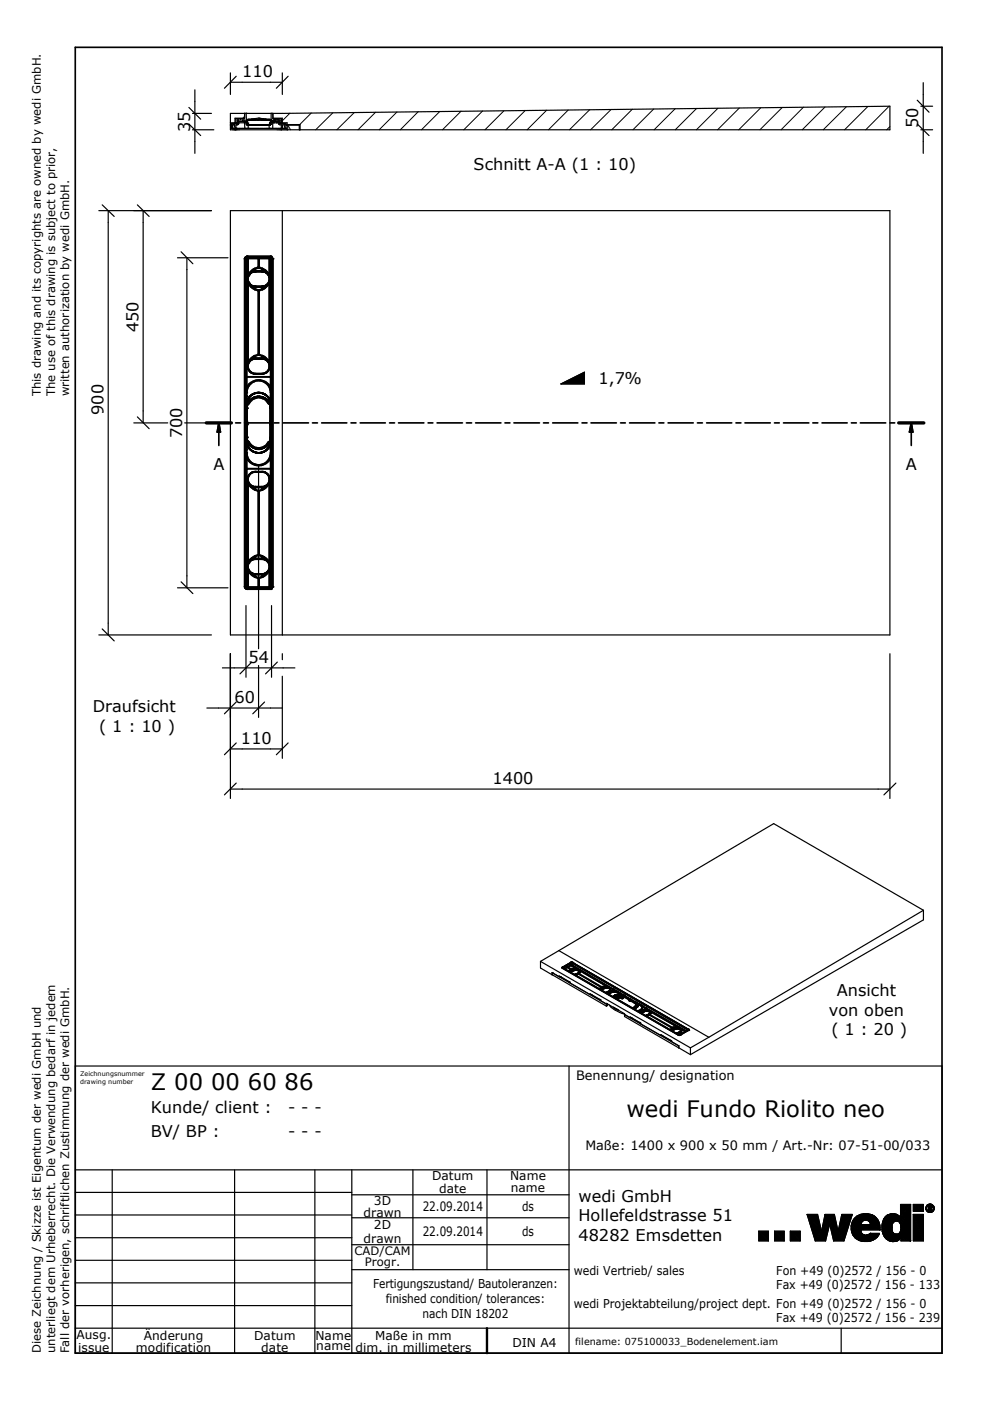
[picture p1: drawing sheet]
<svg xmlns="http://www.w3.org/2000/svg" width="210mm" height="297mm" viewBox="0 0 210 297" stroke-linecap="round" stroke-linejoin="round" font-family="sans-serif">
<defs><g id="words">
<g font-size="4.8">
<text x="32" y="231.1">Z 00 00 60 86</text>
<text x="132.8" y="236.8">wedi Fundo Riolito neo</text>
</g>
<g font-size="3.4">
<text x="51.4" y="16.4">110</text>
<text x="40.3" y="28" transform="rotate(-90 40.3 28)">35</text>
<text x="194.7" y="27.2" transform="rotate(-90 194.7 27.2)">50</text>
<text x="100.4" y="36">Schnitt A-A (1 : 10)</text>
<text x="29.3" y="70.4" transform="rotate(-90 29.3 70.4)">450</text>
<text x="126.9" y="81.4">1,7%</text>
<text x="21.9" y="87.9" transform="rotate(-90 21.9 87.9)">900</text>
<text x="38.6" y="92.9" transform="rotate(-90 38.6 92.9)">700</text>
<text x="45.3" y="99.7">A</text>
<text x="192" y="99.7">A</text>
<text x="52.7" y="140.6">54</text>
<text x="49.7" y="149.1">60</text>
<text x="19.7" y="151">Draufsicht</text>
<text x="21" y="155.1">( 1 : 10 )</text>
<text x="51.1" y="157.7">110</text>
<text x="104.4" y="166.2">1400</text>
<text x="175.7" y="215.3">von oben</text>
<text x="177.4" y="211.2">Ansicht</text>
<text x="176.3" y="219.5">( 1 : 20 )</text>
<text x="32" y="236">Kunde/ client :</text>
<text x="61.1" y="236">- - -</text>
<text x="32" y="241">BV/ BP :</text>
<text x="61.1" y="241">- - -</text>
<text x="122.6" y="254.8">wedi GmbH</text>
<text x="122.6" y="258.9">Hollefeldstrasse 51</text>
<text x="122.6" y="263.1">48282 Emsdetten</text>
</g>
<g font-size="2.7">
<text x="122.1" y="229">Benennung/ designation</text>
<text x="124.1" y="243.9">Maße: 1400 x 900 x 50 mm / Art.-Nr: 07-51-00/033</text>
<text x="89.6" y="256.8">22.09.2014</text>
<text x="110.7" y="256.8">ds</text>
<text x="89.6" y="262">22.09.2014</text>
<text x="110.7" y="262.1">ds</text>
</g>
<g font-size="2.6">
<text x="91.6" y="250.3">Datum</text>
<text x="108.2" y="250.3">Name</text>
<text x="77.1" y="258">drawn</text>
<text x="79.3" y="255.5">3D</text>
<text x="93.1" y="253">date</text>
<text x="108.3" y="252.7">name</text>
<text x="77.1" y="263.4">drawn</text>
<text x="79.3" y="260.6">2D</text>
<text x="79.1" y="273.1">Fertigungszustand/ Bautoleranzen:</text>
<text x="121.7" y="270.4">wedi Vertrieb/ sales</text>
<text x="164.6" y="270.3">Fon +49 (0)2572 / 156 - 0</text>
<text x="164.6" y="273.3">Fax +49 (0)2572 / 156 - 133</text>
<text x="81.8" y="276.2">finished condition/ tolerances:</text>
<text x="89.6" y="279.4">nach DIN 18202</text>
<text x="121.7" y="277.3">wedi Projektabteilung/project dept. Fon +49 (0)2572 / 156 - 0</text>
<text x="164.6" y="280.3">Fax +49 (0)2572 / 156 - 239</text>
<text x="16.2" y="283.9">Ausg.</text>
<text x="16.6" y="286.6">issue</text>
<text x="28.8" y="286.6">modification</text>
<text x="30.5" y="284.1">Änderung</text>
<text x="53.9" y="284.1">Datum</text>
<text x="55.4" y="286.6">date</text>
<text x="66.9" y="284.1">Name</text>
<text x="67.1" y="286.3">name</text>
<text x="75.4" y="286.6">dim. in millimeters</text>
<text x="79.5" y="284.2">Maße in mm</text>
<text x="108.6" y="285.6">DIN A4</text>
</g>
<g font-size="2.5">
<text x="8.7" y="84" transform="rotate(-90 8.7 84)">This drawing and its copyrights are owned by wedi GmbH.</text>
<text x="11.7" y="84" transform="rotate(-90 11.7 84)">The use of this drawing is subject to prior,</text>
<text x="14.7" y="84" transform="rotate(-90 14.7 84)">written authorization by wedi GmbH.</text>
<text x="75.1" y="266">CAD/CAM</text>
<text x="77.3" y="268.5">Progr.</text>
<text x="8.7" y="286.9" transform="rotate(-90 8.7 286.9)">Diese Zeichnung / Skizze ist Eigentum der wedi GmbH und</text>
<text x="11.7" y="286.9" transform="rotate(-90 11.7 286.9)">unterliegt dem Urheberrecht. Die Verwendung bedarf in jedem</text>
<text x="14.7" y="286.9" transform="rotate(-90 14.7 286.9)">Fall der vorherigen, schriftlichen Zustimmung der wedi GmbH.</text>
</g>
<text font-size="2" x="122" y="285.2">filename: 075100033_Bodenelement.iam</text>
<g font-size="1.4">
<text x="17" y="228.1">Zeichnungsnummer</text>
<text x="17" y="229.7">drawing number</text>
</g>
</g></defs>
<g fill="none" stroke="#000" stroke-width=".25">
<path d="M41.3 19v13.5M48.9 15.5v4.5M48.9 17.4h11M50.1 16.2l-2.5 2.5M59.9 15.5v4.5M61.1 16.2l-2.5 2.5M195.7 17.5v15M40 22.8l2.5 2.5M40 26.3l2.5 2.4M40.8 24h4M40.8 27.5h4.5M48.9 24h11l128.8-1.5v5h-139.8z"/>
<path d="M48.9 26h.9M48.9 26.4h.2M48.9 26.5h.2M49.2 27.2h.1M49.4 26.5h.1M49.4 26.5h.3l.2 .7M49.4 26.5l-.2 .7M49.9 27.2h.1M49.9 27.5h.1M49.9 27.2v.3M50 26.2h.1M50 27.2h.1"/>
<path d="M50 26l-.2 .1M50 26.1h.2M50 26.1v.1M50.1 26.5h.1M50.1 26.5l-.1 .7M50.2 26.1h.1M50.3 26.1h.1M50.3 25.4h.1M50.3 25.4v.8M50.3 25.4h1.5l.1 .4M50.5 25.8h.1M50.5 25.4l.1 .4"/>
<path d="M51.5 25.4l-.1 .4M51.7 25.8h.1M51.9 24h.1M51.9 24v1.1h-2.1v1.1M51.9 26v1.2M51.9 25l-.2 .1h-1.7v1M51.9 27.2h.1M51.9 25.8h.1M51.9 25.8h-1.5l-.2 .4h-1.1v1h11.6l-.1-.8M52.2 26h.1M52.2 25.7h.1M52.2 24h.1"/>
<path d="M52.2 26h-1.6l-.1 .4-.4 .1M52.2 26v.4M52.2 25.7l-.1 .1M52.2 25.7v.1h-.5M52.2 24v.1M52.2 24.1v1.3h5.2M52.2 26.4h.1M52.2 25.3l.1 .2M52.3 25.7h.1M52.3 25.6h.1M52.3 25.5h.1M52.3 25.5v.2"/>
<path d="M52.3 25.5h5.1M52.4 25.6h.1M52.4 26.3v.3h4.9l.1-.3M52.4 25.6v.5h.1M52.5 26.2h.1M52.5 25.4h.1M52.5 26.1v.1M52.5 26.2l-.3 .2M52.5 25.3h.1M52.5 26.1h.1M52.5 26.1l.1 .3M52.6 26.4h4.5"/>
<path d="M52.6 26.4h.1M52.6 27.2h.1M52.6 25.3h.1M52.6 26.6v.6M54.9 25.1h.1M54.9 25.1l-2.3 .2M54.9 25.1l2.2 .2M56.8 26.6h.1M57.1 25.3h.1M57.1 26.6v.6M57.1 27.2h.1M57.1 26.4h.1"/>
<path d="M57.1 26.1h.1M57.1 26.1v.3M57.2 25.3h.1M57.2 25.4h.1M57.2 26.1v.1M57.2 26.2h.1M57.2 26.2l.3 .2M57.3 25.6v.5h-.2M57.4 25.6h.1M57.4 25.7h.1M57.4 25.5h.1M57.4 25.5v.2"/>
<path d="M57.5 26.4h.1M57.5 25.8h.1M57.5 25.7h.1M57.5 26.4v-.4h1.6v.4l.5 .1 .1 1M57.5 24l-.1 1.4M57.5 25.8h.5M57.5 25.3l-.1 .2M57.5 25.7v.1M57.5 25.7l.1 .1M57.7 25.8h.1M57.7 25.8h1.6l.1 .2M57.8 24v.1"/>
<path d="M57.8 26v1.2M57.8 24.1l.1 .9M57.9 24v1.1h1.7l.1 1h-.3M57.9 25.7v.1M57.9 25.1h2v1.1M57.9 25.7v-.3h1.5v.8h1l.2 .2M58 25.8h.1M58 26h.1M58.2 25.4h.1M58.2 25.4h.8M58.2 25.4l.1 .4M58.6 26h.1"/>
<path d="M59.1 25.4v.4M59.4 26.1h.1M59.7 27.2h.1M59.7 26.2h.1M59.7 26v.2M59.7 26.1h.1M59.8 26.1h.1M59.9 26h1v.4M59.9 27.2v-.7h.5l.1 .7M60.5 27.2h.1M60.6 26.4h3v1.1M60.6 26.5h2.9v1"/>
<path d="M61 26.5v1M194.5 26.3l2.5 2.4M194.5 21.3l2.5 2.5M195.2 27.5h2.5M195.2 22.5h2.5M21 44.7h23.8M21.7 43.4l2.5 2.5M22.9 44.7v89.9M29.1 43.4l2.5 2.5M30.4 44.7v45M37.6 54.7h10.7M38.4 53.4l2.5 2.5"/>
<path d="M39.6 54.7v69.9M48.9 44.7h139.8v89.9h-139.8zM51.9 54.6l.5-.2h4.8l.4 .1 .3 .4v69.4l-.3 .5-.4 .1h-4.8l-.3-.1-.2-.3zM59.9 44.7v89.9M28.4 89.7h7.2M29.1 88.4l2.5 2.5M39.2 89.7h9.1M52.4 90h.1M52.4 89.2l.1 .8M52.5 90h.1M52.6 85.6h.1M52.6 93.6h.1"/>
<path d="M52.6 85.6l-.2 .7v6.7l.1 .6h.2a4.3 4.3 0 0 0 2 1.3 2.43 2.43 0 0 0 2.2-1.2l.2-.1 .2-.6v-6.7l-.2-.7M52.6 85.6h.1a2.36 2.36 0 0 1 4.2 0h.2M53 84a2.57 2.57 0 0 1 2.7-.6 2.57 2.57 0 0 1 1.7 2.2v8.1a2.74 2.74 0 0 1-2.1 2.3 2.69 2.69 0 0 1-3-2v-8.4l.3-1zM54.8 98.9v38.6M57.1 85.6h.1M57.1 93.6h.1M57.3 89.2l-.1 .1v.7h.1M118.9 81.4l5-2.5v2.5zM21 134.6h23.8M21.7 133.3l2.5 2.6M37.6 124.6h10.7M38.4 123.4l2.5 2.5"/>
<path d="M48.9 138.6v30.7M52.2 128.4v15.2M57.6 128.4v15.2M59.9 138.6v1.3M188.7 138.6v30.7M43.9 150.1h16M47.2 141.6h15.3M48.9 158.8h11M50.1 157.5l-2.5 2.5M50.1 148.8l-2.5 2.5M53.4 140.4l-2.5 2.5M54.8 141.1v11"/>
<path d="M56.1 148.8l-2.5 2.5M58.8 140.4l-2.5 2.5M59.9 143.4v17.4M61.1 157.5l-2.5 2.5M48.9 167.3h139.8M50.1 166l-2.5 2.5M189.9 166l-2.5 2.5M195.8 193v2l-49.4 28.6M195.8 193l-31.8-18.4-45.5 26.9M195.8 193l-45.5 26.9M114.6 203.8v1.4l2.5 1.5M114.6 203.8l31.8 18.4"/>
<path d="M117.1 206.7v-.5l1.5 .9M117.1 206.2h.1M117.1 206.6v.1M117.1 206.2l11.5 6.7M117.1 206.2v.5l11.5 6.6M118.5 201.5l-3.9 2.3M118.5 201.5l31.8 18.4M118.6 207.1v-.2l2.3 1.3M118.7 207l-.1 .1M118.9 207.1l2 1.1M119.2 205.1v.1l24.7 14.3h.3l1.8-1.1v-.1M119.4 205.2h.1"/>
<path d="M119.4 205.2l24.5 14.2 1.9-1M120.9 208.2v.2l4.2 2.5M121 204.1h.4M121 204.1l-1.8 1M121 204l-1.8 1.1M121.3 204l24.7 14.3M121.8 206.6h.1M122.9 205.9v.1a1.13 1.13 0 0 1-1.1 .6M125.1 210.9v-.2l2.3 1.3M125.3 210.8l-.2 .1M125.4 210.9l2 1.1M127.4 212v.2l1.2 .7"/>
<path d="M128.6 213.3v-.6l3.8 2.2 1.2 .9M128.7 212.8l-.1 .1M128.8 212.9v.2l-.2 .2M129.2 213.1a5.6 5.6 0 0 0 3.2 1.9M129.4 209.8l-.2 .3-.8 .3M130.2 211.2h.1M132 211.5h.1M132 211.5v-.2l.2 .1 1.1 .6M132 211.5h-.8l-.6 .2M132.1 211.3v.2l-.2 .1h-.8l-.4 .2M132.1 211.4v.3l-.4-.1M132.3 211.2h.1"/>
<path d="M132.3 211.2l2.3 1.3M132.3 211.2l-.7-.3h-.7l-.6 .2-.3 .3M132.4 215.1v.4l11.5 6.7M132.4 215.1l11.5 6.6M132.5 215.1h-.1M133.3 212.1h.1M133.3 212h.1M133.3 212v.1M133.3 212l.3 .2M133.3 212.1l.3 .2M133.6 212.2h.1M133.6 215.8v-.2l2.2 1.3"/>
<path d="M133.6 212.2l1.2 .7M133.7 212.2l-.1 .1M133.7 215.7l-.1 .1M133.9 215.8l1.9 1.1M134.6 212.5h.1M134.7 212.5h.1M134.7 212.5l.4 .4 .2 .2M134.7 213.2h.1M134.8 213.1h.1M134.8 212.9h.1M134.8 213.1v.3l-.1-.2M134.8 212.9v.2"/>
<path d="M134.9 213h.1M134.9 213l-.2 .4-.7 .3M135 213.5h.1M135.1 212.8h.1M135.2 212.9l.1 .2M135.3 213.1h.1M135.3 213.1l-.3 .5-.7 .3M135.8 216.9v.2l4.3 2.4M137.2 215.3h.1M137.2 215.3h-.3M137.7 214.9h.1M137.7 214.9l-.5 .4"/>
<path d="M137.9 214.6l-.2 .3M140.1 219.5v-.1l3.8 2.3M140.3 219.5h-.2M140.4 219.5l2 1.2M142.2 218.3h.1M143.7 219h.1M143.7 219l-.3 .1M144.2 218.7h.1M144.2 218.7l-.5 .3M144.4 218.4l-.2 .3M145.8 218.4h.1M145.9 218.2l.1 .1"/>
<path d="M150.3 219.9l-3.9 2.3M16 226h183.7v60.9h-183.7zM120.6 226v60.9M143.9 221.7v.5M143.9 221.7h.1M143.9 222.2l2.5 1.4M143.9 222.1v.1M146.4 222.2v1.4M16 257.6h58.6M16 252.8h58.6M16 248h183.7M23.8 248v38.9"/>
<path d="M49.7 248v38.9M66.8 248v38.9M74.6 258.2h46M74.6 253.3h46M74.6 248v38.9M87.5 248v21.2M103.3 248v21.2M16 276.8h58.6M16 272h58.6M16 267.2h58.6M16 262.4h58.6M74.6 269.2h46"/>
<path d="M74.6 263.9h46M16 281.6h183.7M178.4 281.6v5.3"/>
</g>
<g fill="none" stroke="#000" stroke-width=".35">
<path d="M16 10h183.7v276.9h-183.7zM51.9 54.9h.1M51.9 54.8v69.7M52.2 54.9h.1M52.2 54.8l.1 69.7M52.2 54.8v69.6M52.3 54.7h5.1M52.3 54.7l-.1 .1M52.3 54.9v30.3l.1-.1M52.3 54.4h5.1M52.4 54.4h.1M52.4 54.7v.1"/>
<path d="M52.4 54.8h4.9M52.4 54.8l-.1 .1M52.5 54.7l.1 3.7M52.6 58.4h.1M52.6 54.7v3.6M52.7 59.9l-.2 .1 .1 16.9M52.7 58.4l-.2 .6 .2 .9M52.7 59.9v.2M52.7 58.4h.1M52.7 58.4a1.61 1.61 0 0 0 0 1.5M52.7 59.9l.7 .7M52.7 59.7l.6 .8 .8 .2"/>
<path d="M52.7 59.9h.1M52.7 58.5l-.1 .2M52.8 58.3l-.1 .1M53 57.9l-.4 .4M53.4 57.6l-.6 .6M53.4 57.6v.1M53.4 57.6l.6-.2h1.7l.6 .2M53.4 57.7l.4-.1h2.1l.7 .3M53.4 57.7h.1M53.4 57.7l-.4 .3M53.4 57.7l-.4 .2M53.4 57.7l.4-.2h2.1l.4 .2"/>
<path d="M53.8 57.6l-.5 .2-.6 .6M54.1 56.9l-.6 .3-1 1M54.1 56.9v.1M54.1 57v.6M54.1 57l-.7 .6M54.1 57.6h1.4M54.1 57.6l-.5 .1-.6 .3M54.1 57.5l-.2 .1M54.7 54.7v1.9M54.7 56.6l-.6 .3M54.7 56.6h.2M54.7 56.6l.1 .2"/>
<path d="M54.8 56.8h.1M54.8 56.8l-.7 .2M54.9 56.8l.6 .2M54.9 54.7v1.9M54.9 56.6l.7 .3M54.9 56.6v.2M55.5 57l.8 .6M55.5 57v.6M55.5 57.5l.2 .1M55.5 57.6l.7 .1 .7 .6M55.6 56.9l.7 .4 .9 .9M55.6 56.9l-.1 .1"/>
<path d="M55.8 57.6l.3 .1M56.1 57.7h.1M56.2 57.7h.1M56.2 57.7l.7 .5M56.3 57.7a1.68 1.68 0 0 1 .8 1.6 1.68 1.68 0 0 1-1.3 1.4h-2a1.64 1.64 0 0 1-.8-2.7M56.3 57.7h.1M56.3 57.6l.8 .7M56.3 57.6v.1M56.7 58l.2 .2M56.9 58.2l.1 .2M57 58.4l.1 .3M57 59.9h.1"/>
<path d="M57 59.9l-.4 .4M57 58.4a1.55 1.55 0 0 1 0 1.5M57 59.9l.2 .1-.1 16.8M57 58.4h.1M57 59.9l-.1 .2M57.1 54.7v3.6M57.1 60l-.5 .4M57.1 59.6l-.1 .3M57.1 58.7v.9M57.1 59.6l-.3 .6M57.1 60h.1M57.2 54.7l-.1 3.7"/>
<path d="M57.3 54.7v.1M57.3 54.8l.1 .1M57.4 54.9l-.1 39.2M57.4 54.7h.1M57.4 54.9h.2M57.4 54.7v.1M57.4 54.7l.1 .1M57.4 54.8l.1 .1M57.5 54.7h-5.2l-.1 .1v69.7l.1 .1M57.5 54.7v.1M57.5 54.8l-.1 69.7M57.5 54.8l.1 .1"/>
<path d="M57.6 54.9v69.5M57.8 54.9h.1M57.8 54.8v69.7M52.2 79.9h5.3M52.5 60.1l.7 .7 .9 .6M52.5 77.8l.2 .6M52.6 76.9h.1M52.7 78.4l.9 .7M52.7 76.9l-.1 .3M52.7 60.1l.3 .4M52.9 76.7l-.4 1.1M53 76.5l-.3 .4"/>
<path d="M53 76.4a1.66 1.66 0 0 0 .5 2.8M53 76.4l-.4 .4M53 60.4l-.4-.4v16.8M53 60.5l.9 .7 .9 .3M53 60.4l1.1 .4M53.3 76.2l-.3 .2M53.3 76.2a1.63 1.63 0 0 0-.7 1.8 1.63 1.63 0 0 0 1.5 1.2M53.4 76.1l.6-.2h1.7l.6 .2M53.4 76.1v.1M53.4 76.1l-.4 .3M53.4 76.2l.5-.2h1.8l.6 .2M53.4 76.2l2.5-.1a1.59 1.59 0 0 1 1.2 1.7 1.59 1.59 0 0 1-1.6 1.4"/>
<path d="M53.4 76.2h-.1M53.4 60.6v.1l.5 .2 2.4-.2M53.4 60.6l.5 .1M53.6 76.2l-.6 .3M53.8 76.1l2.4 .1M53.8 76.1l-.8 .4M53.8 79.2h.3M54.1 75.4l-.8 .4-.8 .9M54.1 75.4v.7M54.1 61.4l.6 .2M54.1 60.7v.7M54.1 79.2v.1"/>
<path d="M54.1 76l-.2 .1M54.1 79.2h1.4M54.1 60.7h1.4M54.7 75.1l-.6 .3M54.7 61.6v13.5M54.7 61.6h.2M54.7 75.1h.2M54.7 75.1l.1 .2M54.8 75.3l-.9 .3-.5 .5M54.8 61.5h.1M54.8 61.5l-.1 .1M54.8 75.3h.1"/>
<path d="M54.9 75.3l.9 .3 .5 .5M54.9 61.5v.1M54.9 75.1v.2M54.9 61.6v13.5M54.9 75.1l.7 .3M55.5 60.7l.1 .7M55.5 79.2v.1M55.5 76l.2 .1M55.6 75.4l.7 .4 .9 .9M55.6 61.4l-.7 .2M55.6 75.4l-.1 .7M55.8 76.1l.6 .2 .5 .4"/>
<path d="M56.2 60.6l-.7 .1M56.2 60.6h.1M56.2 76.2h.1M56.3 60.6l-.8 .2M56.3 60.6v.1M56.3 76.1l.8 .7M56.3 76.1v.1M56.3 60.7l-.5 .5-.9 .3M56.3 76.2l.6 .5M56.3 76.2l.3 .2M56.6 60.4l-.3 .2M56.6 78.8l-1.1 .4"/>
<path d="M56.6 60.4l-.9 .3M56.6 60.5l-.3 .2M56.6 78.8l-.8 .4h-2l-.2-.1M56.7 60.3l-.3 .2M56.7 60.3l-.1 .2M56.7 76.5l.2 .2M56.9 76.7l.1 .2M56.9 60.1v.1M56.9 76.7v.1M56.9 76.8a1.66 1.66 0 0 1-1.1 2.5l-2.3-.1M56.9 76.8l.1 .1M57 76.9h.1"/>
<path d="M57 76.9l.1 .3M57.1 60v16.9M57.1 77.2v.6M57.1 77.8v.3l-.5 .7M57.1 77.8l-.1 .6M57.2 60.1l-1 1-.6 .3M43.7 89.7h5.4M46.4 89.7l.3 1.9h-.6zM46.4 89.7v4.7M50 89.7h1M51.9 89.7h5.3M52.2 96a2.56 2.56 0 0 0 2.6 2.5 2.56 2.56 0 0 0 2.6-2.5h.1"/>
<path d="M52.2 84h.1M52.2 95.3h.1M52.2 97.2a2.97 2.97 0 0 0 5.2 0h.1M52.2 99.4h5.3M52.2 82a2.95 2.95 0 0 1 5.2 0h.1M52.2 83.3a2.6 2.6 0 0 1 2.6-2.6 2.6 2.6 0 0 1 2.6 2.6h.1M52.2 84.5l.1 .6M52.3 93.6l.2 .6M52.3 93l.1 .3M52.3 93.5h.1M52.3 92.7h.1M52.3 86.6h.1"/>
<path d="M52.3 86.3h.1M52.3 85.8h.1M52.3 93.6l.1 .5M52.3 93.7l.1 .4M52.3 93.9v.2M52.3 94.2l-.1 .5M52.3 94.1l.1 .1M52.4 85.3l-.1 1 .1-.4M52.4 86.3v6.9M52.4 94.2l.3 .6M52.4 92.8v.4M52.4 85.1l-.1 .5 .1-.3"/>
<path d="M52.4 94.1h-.1M52.4 93.3l.1 .4M52.4 93.3l-.1-.3 .1 1.2M52.4 93.2l.5 1M52.4 85.9v.4M52.4 85v.3M52.5 84.8l-.2 .5M52.5 84.8l-.1 .2M52.5 93.5l.5 .9M52.5 94.4v.2M52.5 93.7l.4 .7 .4 .3M52.5 94.5l.9 1.1"/>
<path d="M52.5 93.7l.8 1M52.5 85.6l-.1 .3M52.5 84.7v.1M52.5 94.6l.9 1M52.6 94.5l-.2-.3 .1 .4M52.6 84.7l-.3 .9M52.6 84.7l-.2 .3M52.6 94.7l.1 .2M52.6 84.6l-.2 .4M52.6 93.6l.7 .9 1.4 .6M52.6 84.6v.1M52.7 94.7l.3 .6"/>
<path d="M52.7 94.8l.6 .7M52.7 93.9l.2 .3M52.8 84.3l-.2 .4M52.8 84.3l-.1 .2M52.8 84.3l-.3 .4M52.9 94.2l1 .8M52.9 84.2l-.4 .6M53 95.3l.6 .3M53 83.9l-.4 .7M53 95.3l.3 .2M53 83.9l-.3 .4M53.2 84.8l-.7 .8-.1 .8"/>
<path d="M53.2 84.8l-.6 .8M53.2 94.5l1.3 .6M53.3 94.7l.3 .2M53.3 95.5l.5 .3M53.3 83.8l-.5 .5M53.3 95.5l.3 .1M53.4 95.6l.3 .2M53.4 95.6l1 .4M53.6 95.6v.1M53.6 95.7l.7 .2M53.6 83.6l-.3 .2M53.6 84.4l-.4 .4"/>
<path d="M53.7 95.8h.2M53.7 95.8l.6 .2M53.8 95.8h.1M53.8 83.5l-.5 .3M53.9 95l.8 .2 1.1-.2M53.9 84.2l-.9 .7-.5 .7M53.9 84.2l-.3 .2a1.85 1.85 0 0 0-1.1 1.2M53.9 84.2l.8-.2 1.1 .2M53.9 95.8l.5 .2M53.9 95.8l.4 .1M53.9 95l.6 .2M54 95.8l.3 .1"/>
<path d="M54.1 84.2l-.3 .1M54.1 84.2l-.7 .4M54.1 83.4h-.2M54.1 84.2a2.33 2.33 0 0 1 3 1.4 2.42 2.42 0 0 0-2.3-1.4 2.42 2.42 0 0 0-2.2 1.4M54.1 84.2l-.9 .6M54.1 83.4l-.4 .2 .2-.2M54.1 100v.1M54.3 95.9l.3 .1M54.3 83.4l-.9 .3M54.3 83.3l1.7 .2M54.3 83.3l.8-.1 .6 .2M54.3 96h.3"/>
<path d="M54.3 83.3l-.4 .1M54.4 83.3l-1.4 .6M54.4 96h.9M54.4 83.3l-.3 .1M54.4 84.1a2.38 2.38 0 0 1 2 .6M54.4 84.1l-.3 .1M54.5 95.2h.8M54.6 96h.7M54.6 83.3l1.2 .1M54.7 84.1l-.8 .1M54.7 84.1l1.1 .1M54.7 84.1h-.3"/>
<path d="M54.9 83.3l.6 .1M54.9 83.2l-1.1 .3M55.1 83.3h.3M55.2 84.1l.3 .1M55.4 95.9l-.8 .1M55.4 95.9h.1M55.5 83.4l.5 .2M55.5 83.4h.3M55.5 100l-1.4 .1M55.6 95.1h-.3M55.7 95.9l-.4 .1M55.7 95.8l-.3 .1"/>
<path d="M55.7 83.4l.3 .2M55.8 84.2l.7 .4M55.8 83.4l.2 .1M55.9 83.5l.3 .2M56 83.6l.3 .1M56 83.6l.2 .1M56 83.5l.5 .3M56 83.5l.2 .2M56.1 95.7l-.5 .2 .4-.1M56.1 83.6l.8 .6M56.2 95.5l-1.1 .5 .6-.1M56.2 95.6h.1"/>
<path d="M56.2 83.7l.5 .3M56.2 95.6l-.2 .2M56.2 83.7l.2 .1M56.3 95.5l-.1 .1M56.3 83.7l.1 .1M56.3 95.5h-.1M56.3 95.5l-.6 .4M56.4 84.7l.6 .6 .3 .9v6.9l-.4 1M56.4 83.8l.6 .5 .2 .5M56.5 94.7l-.7 .3M56.5 84.6l.5 .6M56.5 83.8l.4 .4"/>
<path d="M56.5 94.5l-.9 .5-1.1 .1M56.6 95.3l-.4 .3M56.6 84l.3 .2M56.7 84l.2 .3M56.7 94.3l.4-.7a2.5 2.5 0 0 1-2.1 1.5h.3M56.8 84.2l.4 .6M56.9 95l-.3 .3M56.9 84.3l.1 .2M56.9 84.2v.2M56.9 84.2l.2 .4M56.9 84.2v.1M56.9 84.4l.1 .1"/>
<path d="M57 94.1l-.5 .6M57 94.9l-.7 .6M57 85.2l.4 1.1M57 85.2l.2 .4M57 84.5l.1 .2M57 95l-1 .8M57.1 94.7l-.2 .3M57.1 94.7l-.8 .8M57.1 94.7l-.1 .1M57.1 84.6l.2 .6M57.1 84.6v.2M57.1 94.7l-.1 .2"/>
<path d="M57.1 93.7l-.1 .4M57.2 84.8l.2 .5M57.2 94.4l-.2 .6M57.3 93.3a2.77 2.77 0 0 1-2 1.9M57.3 94.2l-.2 .5M57.3 93.3l-.3 .8M57.3 94.1l-.2 .6M57.3 94v.1M57.3 85.2l.1 .3M57.3 92.7h.1M57.3 89.7h.2M57.3 86.6h.1"/>
<path d="M57.3 85.2l.1 .4M57.3 94.2l.1-.1-.2 .5-.6 .7M57.3 94.1l-.1 .4M57.4 93.9v30.6h-5.1v-30.4M57.4 93.5v.1M57.4 84h.1M57.4 85.6v.2M57.4 95.3h.1M57.4 93l-.1 .3M57.4 85.6v8.3M57.4 85.6v-.2v.2M57.4 93.6v.3"/>
<path d="M57.4 92.9v.3M57.4 84v11.3M57.4 86v.4M58.1 89.7h1M60 89.7h5.4M66.3 89.7h1M68.2 89.7h5.3M74.4 89.7h1.1M76.4 89.7h5.3M82.6 89.7h1.1M84.5 89.7h5.4M90.8 89.7h1"/>
<path d="M92.7 89.7h5.3M98.9 89.7h1.1M100.8 89.7h5.4M107.1 89.7h1M109 89.7h5.4M115.2 89.7h1.1M117.2 89.7h5.3M123.4 89.7h1.1M125.3 89.7h5.4M131.6 89.7h1M133.5 89.7h5.4M139.7 89.7h1.1"/>
<path d="M141.6 89.7h5.4M147.9 89.7h1M149.8 89.7h5.4M156 89.7h1.1M157.9 89.7h5.4M164.2 89.7h1M166.1 89.7h5.4M172.3 89.7h1.1M174.3 89.7h5.3M180.5 89.7h1.1M182.4 89.7h5.4M188.7 89.7h1"/>
<path d="M190.6 89.7h5.3M193.2 89.7l.3 1.9h-.7zM193.2 89.7v4.7M52.5 102.6l.6 .7 1 .6M52.5 101.8l.4 .8M52.6 101.2l-.1 .6M52.6 119.3h.1M52.6 102.1l.1 .3M52.6 119.8a1.63 1.63 0 0 0 1.2 1.9h2l.6-.3M52.7 119.3l-.2 .6 .2 1M52.7 102.4a1.66 1.66 0 0 1 1.2-2.4h1.9a1.64 1.64 0 0 1 1.1 2.5M52.7 102.4l.3 .5"/>
<path d="M52.7 102.4h-.2v16.9l.2 .1M52.7 119.4l-.2 .6 .2 .9M52.7 102.4h.1M52.7 102.4l.6 .6M52.8 119.3l-.1 .1M52.9 119.1l-.2 .2M53 102.7l.4 .4M53 118.9v.1M53 118.9l-.4 .8M53 102.9l1.1 .4M53.3 118.7l-.3 .2M53.3 118.7l-.5 .5"/>
<path d="M53.4 118.5v.1M53.4 118.5l-.8 .8M53.4 118.5l.7-.1h1.4l.8 .1M53.4 103.1l.2 .1M53.4 118.6v.1M53.4 118.6l-.4 .3M53.4 118.7l.4-.2h2.1l.3 .2M53.4 118.7h-.1M53.4 118.6l.5-.1 2.4 .1M53.4 103.1l.7 .2h1.4l.8-.2M53.4 103.1l.5 .3h1.9l.5-.2M53.8 118.5l-.5 .2"/>
<path d="M54.1 117.9v.7M54.1 117.9l-.9 .5-.7 .8M54.1 103.9l.6 .2M54.1 103.8l-1.5-1.3v16.8M54.1 103.2v.6M54.1 100.1a1.56 1.56 0 0 0-1.5 1.4 1.56 1.56 0 0 0 1.2 1.7h2l.6-.3M54.1 103.8l.7 .2M54.1 103.8v.1M54.1 118.6h1.4M54.1 118.6a1.61 1.61 0 0 0-1.4 .9M54.7 104.1v13.5M54.7 117.6l-.6 .3"/>
<path d="M54.7 117.6l.1 .2M54.7 117.6h.2M54.7 104.1h.2M54.8 117.8l-.9 .3-.5 .4M54.8 117.8h.1M54.8 104h.1M54.8 104l-.1 .1M54.9 104v.1M54.9 117.8l.9 .3 .5 .4M54.9 104.1v13.5M54.9 117.6v.2M54.9 117.6l.7 .3"/>
<path d="M55.5 103.2v.6M55.5 103.8l.1 .1M55.5 103.8l-.6 .2M55.5 118.6a1.55 1.55 0 0 1 1.5 1.1 1.55 1.55 0 0 1-.6 1.7M55.6 117.9l-.1 .7M55.6 117.9l.8 .5 .8 .8M55.6 103.9l-.7 .2M55.8 100.1a1.56 1.56 0 0 1 .8 2.6M55.8 118.5l.8 .4M56.1 100.1a3.9 3.9 0 0 0-3.1 .4l-.5 1M56.1 100.1a1.57 1.57 0 0 1 1 1.1M56.1 100.1l.5 .4"/>
<path d="M56.2 118.7l.7 .4 .1 .3M56.2 103.1l-.3 .2-2.3-.1M56.2 103.1h.1M56.2 118.7h.1M56.3 103.1h.1M56.3 118.6v.1M56.3 103.1v.1M56.3 118.6l.1 .1M56.3 103.2l-.8 .6M56.3 118.5v.1M56.3 118.5l.8 .8M56.3 118.7l.3 .2"/>
<path d="M56.4 103l-.1 .1M56.6 102.8l-.5 .3-.6 .2M56.6 118.9l.5 .8M56.6 118.9l.4 .4M56.7 102.8l-.3 .2M56.7 102.8l-.4 .4M56.8 102.7l-.4 .2M56.8 102.7l-.1 .1M56.8 102.7l-.6 .4M56.9 102.5l-.2 .3M56.9 102.6l.2-.1v16.8M56.9 102.5v.1"/>
<path d="M57 102.4l.2 .1-.1 16.8M57 102.4l-.1 .1M57 119.4l.1 .3M57 119.3h.1M57 119.3a1.55 1.55 0 0 1-.1 1.7M57 119.3v.1M57.1 101.2v.6M57.1 119.7v.9M57.1 102.1l-.3 .6M57.1 101.2v.3M57.1 102.1l-.1 .3M57.1 101.8v.3"/>
<path d="M57.2 102.6l-.9 .9-.7 .4M51.9 124.4h.1M52.2 124.4h.1M52.2 124.4l.2 .1M52.3 124.6h.1M52.3 124.5l.1 .1M52.3 124.4h-.1M52.4 124.5v.1M52.4 124.9h.1M52.4 124.9l-.4-.1-.1-.3v-69.7l.4-.4h5.1l.4 .4v69.7l-.2 .3-.2 .1M52.4 124.9h5M52.4 124.5l5 .1"/>
<path d="M52.4 124.6h5M52.5 121.1l.8 .8 .8 .5M52.6 120.6l.1 .2a1.64 1.64 0 0 0 1.1 .9M52.7 120.9l.6 .6M52.7 120.9h-.2v3.6M52.7 120.9h.1M52.7 120.9l.1 .2M52.9 121.2l.1 .2M53 121.4l.3 .1M53.3 121.5l.1 .1M53.3 121.5a3.6 3.6 0 0 0 2.2 .3l.4-.1M53.4 121.7l-.8-.8v3.6"/>
<path d="M53.4 121.7l.5 .4 .9 .4M53.4 121.7l.5 .1 2.4-.1M53.4 121.6l.2 .1M53.4 121.6v.1M53.8 121.7h2.1M54.1 122.4l.6 .2M54.1 121.7v.7M54.7 122.6v1.9M54.7 122.6h.2M54.8 122.5h.1M54.8 122.5l-.1 .1M54.9 122.5v.1"/>
<path d="M54.9 122.6v1.9M55.5 121.7l.1 .7M55.6 122.4l-.7 .2M56.1 121.7h-.2M56.1 121.6l-.3 .1M56.2 121.6h.1M56.3 121.6l-.2 .1M56.3 121.6v.1M56.3 121.7l-.5 .4-.9 .4M56.4 121.5l-.2 .1M56.6 121.3l-.2 .2M56.9 121l-.3 .3"/>
<path d="M56.9 121l-.8 .7M57 120.9l.2 .1v3.5M57 120.9l-.1 .1M57.1 120.9l-.8 .8M57.1 120.9h.1M57.1 120.9v3.6M57.1 120.6l-.4 .7-.4 .3M57.1 120.6l-.1 .3M57.2 121.1l-.9 .9-.7 .4M57.3 124.5h.1M57.3 124.5l.1 .1M57.4 124.6h.1"/>
<path d="M57.4 124.9h-5.1M57.4 124.4h.1l-.2 .1M57.4 124.5v.1M57.5 124.4h.1M57.6 124.4l-.2 .2M57.8 124.4h.1M119 207.1v.1M119.4 205.2l24.6 14.3 1.8-1.1M119.4 205.1v.1M120.2 205l-.5 .4M120.2 205l.1 .1M120.3 205.1l-.5 .3"/>
<path d="M120.3 205.1l.6 .4M120.3 205h-.1M120.3 205h.1M120.4 205l.6 .4M120.4 205l-.1 .1M120.6 208.2h.1M120.8 205.7h.1M120.8 205.7l-.2 .3M120.9 205.7l.1 .1M120.9 205.7l-.1 .3M120.9 205.5h.1M120.9 205.5l-.1 .2"/>
<path d="M121 205.4l-.1 .1M121 205.4v.1M121 206.1h.1M121 205.8v.3M121 205.9h.1M121 205.8l-.2 .2M121 205.5l-.1 .2M121 204.1l-1.8 1v.1l24.6 14.3M121 204.1h.3M121 204.6h.2M121 204.6l-.7 .4M121 204.6l.1 .1"/>
<path d="M121 205.9l-.2 .1M121 204v.1M121.1 204.1l-1.7 1M121.1 204.1h.2M121.1 204.6l9 5.2M121.1 204.7l.1-.6-1.8 1M121.1 204.7l1.2 .7M121.1 204.6v.1M121.1 204.7l-.7 .3M121.2 204.6v-.5l24.6 14.3M121.2 204.6l8.8 5.2M121.3 204.1l24.5 14.2"/>
<path d="M121.3 205.4h1M121.3 205.4h-.3M121.3 205.4l.2 .2M121.3 204.1l24.7 14.2M121.4 204l-.1 .1M121.5 205.6l-.5 .3M121.5 205.6v.2M121.5 205.8l.6-.1 .7 .2M121.5 205.8l-.6 .3M121.7 205.5h.1M121.7 205.5l-.7 .3M121.7 205.5l-.7 .4"/>
<path d="M121.7 205.5l-.2 .1M121.8 205.5h.5M121.8 205.5h-.1M121.8 206.6h.2M122.1 206.6l-.2 .1M122.2 206.5l-.2 .1M122.2 206.5l.1 .1M122.2 205.4h.1M122.3 205.5h.2M122.3 205.4l-1.3 .1M122.3 206.6h.1M122.3 205.4l.2 .1"/>
<path d="M122.3 205.4l-.6 .1M122.3 205.4v.1M122.3 206.6l-.3 .1M122.3 206.6h-.2M122.5 205.5l.4 .3M122.6 206.5h.1M122.6 206.5l-.3 .1M122.7 206.4l.1 .1M122.7 206.5l4.7 2.8M122.7 206.5l-.4 .1M122.7 206.2l.1 .1M122.7 206.2l-.5 .3"/>
<path d="M122.8 206.5l4.7 2.7M122.8 206.5h-.1M122.8 205.9l.1 .1M122.8 206l-.5-.3h-.4l-.9 .4M122.8 206.3h.1M122.8 206.3l-.2 .2M122.9 205.8l5.9 3.4M122.9 205.8v.2M122.9 205.9h.1M122.9 205.8v.3M122.9 206.1l-.2 .1M122.9 206.2h-.2"/>
<path d="M122.9 206.3v-.5l5.9 3.4M122.9 206.3l-.1 .2M122.9 206.2l-.1 .1M122.9 206v.1M122.9 206v.2M125.5 210.9v.1M127.2 211.9v.1M127.3 209.5l-.1 .2M127.3 209.5h.1M127.4 209.5l.2 .2M127.4 209.3h.2M127.4 209.3l-.1 .2"/>
<path d="M127.4 209.8h.1M127.4 209.7v.1M127.5 209.2l-.1 .1M127.5 209.2l.1 .1M127.5 209.3l-.1 .2M127.6 209.3h1.3M127.6 209.7v.1M127.6 209.7l-.2 .1M127.6 209.8l-.1 .1M127.8 209.2h-.3M127.8 209.2h1M127.8 209.2l.2 .1"/>
<path d="M128 209.3l-.7 .5 .1-.3M128 209.4l-.4 .3M128 209.3v.1M128 209.4h.1M128.1 209.4l-.5 .3M128.1 209.4v.2M128.4 209.3l-.4 .1M128.7 212.8v.4M128.8 209.2l.1 .1M128.8 209.2h-.5l-.2 .2M128.9 209.3l.3 .1 .2 .4M128.9 209.3l.4 .2"/>
<path d="M128.9 209.3h-.9M129.2 209.5l.2 .3M129.2 209.5l.2 .2M129.2 209.5l-.8-.1-.8 .4M129.2 209.5h-.2a1.64 1.64 0 0 0-1.5 .4M129.4 209.7v.1M129.4 209.8l-1 .6M129.4 209.6v.2M130 209.8l1.5 .9M130 213.6l1.1 .6M130 209.8l-1.3 .8M130.1 209.8l.8 .4"/>
<path d="M130.1 209.8h-.1M130.2 211.1l-.1 .1M130.3 211.1l-.3 .3 .1-.2M130.3 211.1h.1M130.4 211.4l-.1 .1M130.5 211.4l-.2 .1zM130.5 211l-.4 .2M130.6 210.9h1.4M130.6 211.3l-.1 .1M130.6 210.9a1.77 1.77 0 0 1 1.5 .1M130.6 210.9l-.4 .2M130.9 211.2l-.3 .1"/>
<path d="M130.9 210.2l.6 .4M130.9 210.2l-1.4 .2-.5 .4M130.9 210.9h-.3M131 211.1l-.6 .3M131.3 210.4l-1.3-.1-.4 .1-.5 .5M131.3 211.1h.3M131.5 210.7l.5 .2M131.5 211.4l.5 .1zM131.5 211.4l-.9 .3M131.5 210.7l.9 .5M131.5 210.6l2 1.2M131.5 210.6v.1"/>
<path d="M131.5 210.7l3.2 1.8M131.5 210.7h.1M131.7 211.6h.4M131.8 211.1h.3M131.8 211.6l-.5-.1-.6 .3M131.8 211.5v.1M131.9 210.9l.2 .1M131.9 210.9h.1M132 211.5h.1M132 211.5l-.2 .1M132 211h.1M132 211.3h.1"/>
<path d="M132.1 211v.1M132.1 211.3l-.1 .2M132.1 211h.1M132.1 211l.1 .1M132.1 211.1l.1 .1M132.1 211.1l-1.2 .1M132.1 211.1h.1M132.1 211.1l.2 .1M132.2 211.2h.1M132.3 211.2h.1M132.4 211.2v.3M132.4 211.2l2.2 1.3"/>
<path d="M132.4 211.2l1.1 .6M132.4 211.2a1.81 1.81 0 0 0-2.1 .3M133.3 212l.3 .3M133.5 211.8l2.1 1.1M133.5 211.8l2 1.2M133.6 212.2v.1M133.7 212.2l-.1 .1M133.9 215.8v.1M134.3 213.9l.6-.3zM134.5 213.5l-.4 .2M134.6 212.5l.1 .1M134.6 212.5h.1"/>
<path d="M134.6 212.5l-.1 .2M134.6 212.5l.3 .3v.3M134.7 212.5l.1 .2M134.7 212.5l.2 .1M134.7 212.5v.1M134.7 212.6l.1 .1M134.7 213.2l.1 .2M134.8 213.3l-.3 .2M134.8 212.7l.1 .2M134.8 212.7l.2 .3M134.9 213.2l-.4 .3M134.9 212.6l.1 .1"/>
<path d="M134.9 212.9h.1M134.9 213.2l-.1-.1 .1 .1M134.9 213.1v.1M134.9 212.6v.1M134.9 212.6l.4 .3M134.9 212.6h.1M134.9 212.6l.3 .3M135 213l-.1 .3v-.2M135 212.6l.2 .4M135 212.7l.3 .2M135 213l-.1 .1M135 212.6v.1"/>
<path d="M135.2 212.9l.1 .2M135.2 213a.8 .8 0 0 1-.8 .9M135.2 213l.1 .1M135.3 213.1l-.4 .5M135.3 213.1l-.1 .3M135.3 213.1v.1M135.3 212.9l.2 .1M135.5 213l.3 .1M135.6 212.9l.6 .4M135.6 212.9l-.1 .1M135.7 216.8v.1M135.8 213.1l.1 .2a.69 .69 0 0 1 0 .8 .69 .69 0 0 1-.7 .2"/>
<path d="M135.8 213.1l.4 .3M135.8 213.1h.1M135.9 214.6l-.1 .1M136 214.6l-.1 .2h.1M136 214.6v.2M136.2 213.4l.7 .4M136.2 213.4a.87 .87 0 0 1-.9 1M136.2 213.3l.7 .4M136.2 213.3v.1M136.5 214.3l-.5 .3M136.5 214.3h.1M136.5 214.5h.1"/>
<path d="M136.5 214.3l1-.1 .4 .3M136.5 214.5a.87 .87 0 0 1 1.4 .3M136.5 214.3v.2M136.5 214.5l-.5 .3M136.6 214.5l.6-.1 .6 .2M136.6 214.5l-.6 .3M136.9 213.7h.1M136.9 213.8l-1.3 .8M136.9 213.7v.1M136.9 213.8l8.5 4.8M137 213.7l8.5 4.9M137.2 215.3h.1"/>
<path d="M137.2 215.3h-.3M137.2 215.3h-.1M137.3 214.2l-.8 .1M137.3 214.2l.6 .3M137.3 215.3h.1M137.3 215.3h-.4M137.4 215.3l-.4 .1M137.6 215.2l4.9 2.6M137.6 215.2h.1M137.6 215.2l-.3 .1M137.7 214.9v.1M137.7 214.9l-.5 .4"/>
<path d="M137.7 215.2l.3-.3v-.4l5.9 3.3-.8 .1-.6 .4M137.7 215.2l4.8 2.7M137.7 215.2l-.3 .1M137.7 215h.1M137.7 215l-.5 .3M137.8 214.9h-.1M137.8 214.9l-.1 .1M137.8 214.9h.1M137.8 215h.1M137.8 214.5h.2M137.9 214.8h.1M137.9 214.8h-.1"/>
<path d="M137.9 214.8l-.1 .1M137.9 214.6v.2M137.9 214.5v.3M137.9 214.8l-.1 .2M138 214.5h-.1v.1M138 214.5l6.3 3.6M140.5 219.6h.1M142.3 218.1l-.1 .3M142.3 218.5l.2-.2zM142.3 218.1l.1 .1M142.4 218.2l-.1 .2 .2-.1M142.4 218.2l.1 .1"/>
<path d="M142.5 217.9h.1M142.5 217.9l-.2 .2M142.5 218.4l.1 .1M142.5 218.3v.1M142.5 217.9l-.1 .3M142.5 217.8v.1M142.5 217.8l.1 .1M142.5 218.6h.1M142.6 218.5l-.1 .1M142.6 218.5v.1M142.8 217.8a1.92 1.92 0 0 1 1.6 .3M142.8 217.8h-.3"/>
<path d="M142.8 217.8l.2 .2M143 218.2h.1M143 218v.2M143 218l-.5 .3M143.1 218.2l-.5 .4M143.3 217.9l-.3 .1M143.4 219.1h.1M143.4 218.1l-.3 .1M143.4 218.1h.4M143.4 218.1l-.4 .1M143.5 217.9l-1 .5M143.6 219.1h-.2"/>
<path d="M143.7 219h.1M143.7 219l-.3 .1M143.8 217.9h-1.2M143.8 219.5h.1M143.8 218.1l.3 .1M143.8 219l-.3 .1M143.8 219h.1M143.9 219l-.4 .1M144.1 218.2l.3 .3M144.1 218.2l.1 .1M144.2 218.9h.1M144.2 218.9l-.4 .1"/>
<path d="M144.2 218.7h.1M144.2 218.9l.4 .2M144.2 218.9l-.3 .1M144.2 218.9l.5 .2M144.2 218.7l-.5 .3M144.2 218.7h.2M144.3 218.1l.1 .1M144.3 218.6l-.1 .1M144.3 218.6h.1M144.4 218.1v.1M144.4 218.7l-.2 .2M144.4 218.7h.1"/>
<path d="M144.4 218.5v.1M144.4 218.2h.2M144.4 218.2l.1 .2-.1 .1M144.4 218.5l-.1 .1M144.6 218.2h-.2v.5M144.6 218.2l.7 .5M145.3 218.7l-.8-.5-.1 .5M145.8 218.3v.1M146 218.3v.1l-1.8 1.1h-.4M146 218.2v.1M142.2 220.6h.1"/>
</g>
<g fill="#000">
<circle cx="51.9" cy="54.9" r=".18"/>
<circle cx="52.2" cy="54.9" r=".18"/>
<circle cx="52.3" cy="54.9" r=".18"/>
<circle cx="52.4" cy="54.7" r=".18"/>
<circle cx="52.4" cy="54.4" r=".18"/>
<circle cx="52.5" cy="54.7" r=".18"/>
<circle cx="52.6" cy="58.3" r=".18"/>
<circle cx="52.6" cy="60" r=".18"/>
<circle cx="52.6" cy="54.7" r=".18"/>
<circle cx="52.7" cy="59.9" r=".18"/>
<circle cx="52.7" cy="58.4" r=".18"/>
<circle cx="53.4" cy="57.7" r=".18"/>
<circle cx="54.1" cy="57.6" r=".18"/>
<circle cx="54.1" cy="57.5" r=".18"/>
<circle cx="54.9" cy="54.7" r=".18"/>
<circle cx="55.5" cy="57.6" r=".18"/>
<circle cx="55.5" cy="57.5" r=".18"/>
<circle cx="57" cy="59.9" r=".18"/>
<circle cx="57" cy="58.4" r=".18"/>
<circle cx="57.1" cy="54.7" r=".18"/>
<circle cx="57.2" cy="54.7" r=".18"/>
<circle cx="57.3" cy="54.7" r=".18"/>
<circle cx="57.4" cy="54.4" r=".18"/>
<circle cx="57.4" cy="54.9" r=".18"/>
<circle cx="57.5" cy="54.9" r=".18"/>
<circle cx="57.8" cy="54.9" r=".18"/>
<circle cx="52.2" cy="79.9" r=".18"/>
<circle cx="52.6" cy="76.8" r=".18"/>
<circle cx="53.4" cy="76.2" r=".18"/>
<circle cx="53.4" cy="60.6" r=".18"/>
<circle cx="54.1" cy="76.1" r=".18"/>
<circle cx="54.1" cy="60.7" r=".18"/>
<circle cx="54.1" cy="79.2" r=".18"/>
<circle cx="54.1" cy="76" r=".18"/>
<circle cx="55.5" cy="76" r=".18"/>
<circle cx="55.5" cy="76.1" r=".18"/>
<circle cx="55.5" cy="79.2" r=".18"/>
<circle cx="55.5" cy="60.7" r=".18"/>
<circle cx="56.3" cy="60.6" r=".18"/>
<circle cx="57" cy="76.9" r=".18"/>
<circle cx="57.1" cy="76.8" r=".18"/>
<circle cx="52.2" cy="82" r=".18"/>
<circle cx="52.2" cy="97.2" r=".18"/>
<circle cx="52.2" cy="95.3" r=".18"/>
<circle cx="52.2" cy="83.3" r=".18"/>
<circle cx="52.2" cy="99.4" r=".18"/>
<circle cx="52.2" cy="89.7" r=".18"/>
<circle cx="52.2" cy="84" r=".18"/>
<circle cx="52.2" cy="96" r=".18"/>
<circle cx="52.3" cy="93.5" r=".18"/>
<circle cx="52.3" cy="93.7" r=".18"/>
<circle cx="52.3" cy="89.7" r=".18"/>
<circle cx="52.3" cy="85.8" r=".18"/>
<circle cx="52.3" cy="85.6" r=".18"/>
<circle cx="52.3" cy="92.9" r=".18"/>
<circle cx="52.3" cy="86.4" r=".18"/>
<circle cx="52.3" cy="93.6" r=".18"/>
<circle cx="52.4" cy="86.6" r=".18"/>
<circle cx="52.4" cy="92.7" r=".18"/>
<circle cx="52.4" cy="89.7" r=".18"/>
<circle cx="54.1" cy="100" r=".18"/>
<circle cx="55.5" cy="100" r=".18"/>
<circle cx="57.3" cy="92.7" r=".18"/>
<circle cx="57.3" cy="89.7" r=".18"/>
<circle cx="57.3" cy="86.6" r=".18"/>
<circle cx="57.4" cy="92.7" r=".18"/>
<circle cx="57.4" cy="86.3" r=".18"/>
<circle cx="57.4" cy="86.6" r=".18"/>
<circle cx="57.4" cy="85.2" r=".18"/>
<circle cx="57.4" cy="89.7" r=".18"/>
<circle cx="57.4" cy="93" r=".18"/>
<circle cx="57.4" cy="93.5" r=".18"/>
<circle cx="57.4" cy="93.7" r=".18"/>
<circle cx="57.4" cy="85.6" r=".18"/>
<circle cx="57.4" cy="92.9" r=".18"/>
<circle cx="57.4" cy="85.8" r=".18"/>
<circle cx="57.4" cy="86.4" r=".18"/>
<circle cx="57.4" cy="93.6" r=".18"/>
<circle cx="57.4" cy="95.3" r=".18"/>
<circle cx="57.4" cy="84" r=".18"/>
<circle cx="52.6" cy="102.5" r=".18"/>
<circle cx="52.6" cy="119.3" r=".18"/>
<circle cx="52.7" cy="119.4" r=".18"/>
<circle cx="53.4" cy="118.7" r=".18"/>
<circle cx="53.4" cy="103.1" r=".18"/>
<circle cx="54.1" cy="118.5" r=".18"/>
<circle cx="54.1" cy="103.3" r=".18"/>
<circle cx="55.5" cy="118.5" r=".18"/>
<circle cx="55.5" cy="103.3" r=".18"/>
<circle cx="57" cy="119.4" r=".18"/>
<circle cx="57.1" cy="102.5" r=".18"/>
<circle cx="57.1" cy="102.4" r=".18"/>
<circle cx="51.9" cy="124.4" r=".18"/>
<circle cx="52.2" cy="124.4" r=".18"/>
<circle cx="52.4" cy="124.9" r=".18"/>
<circle cx="52.4" cy="124.6" r=".18"/>
<circle cx="52.6" cy="120.9" r=".18"/>
<circle cx="53.4" cy="121.6" r=".18"/>
<circle cx="54.1" cy="121.7" r=".18"/>
<circle cx="55.5" cy="121.7" r=".18"/>
<circle cx="56.3" cy="121.6" r=".18"/>
<circle cx="57.4" cy="124.9" r=".18"/>
<circle cx="57.4" cy="124.6" r=".18"/>
<circle cx="57.5" cy="124.4" r=".18"/>
<circle cx="57.8" cy="124.4" r=".18"/>
<circle cx="119.3" cy="205.3" r=".18"/>
<circle cx="119.3" cy="205.1" r=".18"/>
<circle cx="119.4" cy="205.2" r=".18"/>
<circle cx="119.4" cy="205.1" r=".18"/>
<circle cx="120.8" cy="206" r=".18"/>
<circle cx="121" cy="204.1" r=".18"/>
<circle cx="121.1" cy="204.6" r=".18"/>
<circle cx="121.2" cy="204.6" r=".18"/>
<circle cx="121.4" cy="204.1" r=".18"/>
<circle cx="121.5" cy="205.8" r=".18"/>
<circle cx="121.8" cy="206.6" r=".18"/>
<circle cx="122.2" cy="206.5" r=".18"/>
<circle cx="122.3" cy="205.4" r=".18"/>
<circle cx="122.7" cy="206.2" r=".18"/>
<circle cx="122.9" cy="205.8" r=".18"/>
<circle cx="122.9" cy="206.1" r=".18"/>
<circle cx="122.9" cy="205.9" r=".18"/>
<circle cx="127.6" cy="209.7" r=".18"/>
<circle cx="127.6" cy="209.8" r=".18"/>
<circle cx="128.7" cy="210.4" r=".18"/>
<circle cx="128.8" cy="209.2" r=".18"/>
<circle cx="128.9" cy="209.3" r=".18"/>
<circle cx="128.9" cy="209.2" r=".18"/>
<circle cx="129.2" cy="210.1" r=".18"/>
<circle cx="130" cy="209.8" r=".18"/>
<circle cx="130.1" cy="209.8" r=".18"/>
<circle cx="130.1" cy="211.2" r=".18"/>
<circle cx="130.6" cy="210.9" r=".18"/>
<circle cx="131.8" cy="211.6" r=".18"/>
<circle cx="132" cy="211.5" r=".18"/>
<circle cx="132.1" cy="211" r=".18"/>
<circle cx="132.1" cy="211.5" r=".18"/>
<circle cx="132.3" cy="211.2" r=".18"/>
<circle cx="132.4" cy="211.2" r=".18"/>
<circle cx="133.3" cy="212.1" r=".18"/>
<circle cx="133.5" cy="211.9" r=".18"/>
<circle cx="133.5" cy="211.8" r=".18"/>
<circle cx="133.6" cy="212.3" r=".18"/>
<circle cx="134.6" cy="212.5" r=".18"/>
<circle cx="134.7" cy="212.5" r=".18"/>
<circle cx="134.7" cy="213.3" r=".18"/>
<circle cx="134.9" cy="212.6" r=".18"/>
<circle cx="135" cy="212.7" r=".18"/>
<circle cx="135" cy="212.8" r=".18"/>
<circle cx="135.1" cy="212.9" r=".18"/>
<circle cx="135.3" cy="213.1" r=".18"/>
<circle cx="135.5" cy="213" r=".18"/>
<circle cx="135.8" cy="213.1" r=".18"/>
<circle cx="136.2" cy="213.4" r=".18"/>
<circle cx="136.9" cy="213.8" r=".18"/>
<circle cx="137.2" cy="215.3" r=".18"/>
<circle cx="137.7" cy="214.9" r=".18"/>
<circle cx="137.9" cy="214.5" r=".18"/>
<circle cx="138" cy="214.5" r=".18"/>
<circle cx="142.2" cy="218.3" r=".18"/>
<circle cx="142.3" cy="218.5" r=".18"/>
<circle cx="143.3" cy="217.9" r=".18"/>
<circle cx="143.4" cy="219.1" r=".18"/>
<circle cx="143.7" cy="219" r=".18"/>
<circle cx="143.8" cy="217.9" r=".18"/>
<circle cx="143.8" cy="217.8" r=".18"/>
<circle cx="143.9" cy="217.8" r=".18"/>
<circle cx="143.9" cy="219.4" r=".18"/>
<circle cx="144.2" cy="219.5" r=".18"/>
<circle cx="144.2" cy="218.7" r=".18"/>
<circle cx="144.4" cy="218.3" r=".18"/>
<circle cx="144.4" cy="218.2" r=".18"/>
<circle cx="144.5" cy="218.2" r=".18"/>
<circle cx="144.5" cy="218.4" r=".18"/>
<circle cx="145.8" cy="218.4" r=".18"/>
<circle cx="145.9" cy="218.4" r=".18"/>
<circle cx="145.9" cy="218.2" r=".18"/>
<circle cx="146" cy="218.4" r=".18"/>
</g>
<g fill="#000">
<path d="M118.9 81.4l5-2.5v2.5zM46.4 89.7l.3 1.9h-.6zM193.2 89.7l.3 1.9h-.7zM171.1 257.5h2.3l.8 3.4zM174.9 257.5l1 2.1zM174.9 257.5h2l-1 2.1zM176.9 257.5l.8 3.4-1.8-1.3zM180.6 259.2l1.9 .4-1.9-.1zM180.7 259l1.8 .6-1.9-.4zM178.5 257.5h2.2l-3 3.4zM180.7 259l1.8 .5v.1zM180.9 258.7l1.6 .8-1.8-.5z"/>
<path d="M180.9 258.7l1.7 .6-.1 .2zM181 258.5l1.6 .8-1.7-.6zM181 258.5l1.7 .7-.1 .1zM181.2 258.2l1.5 1-1.7-.7zM181.2 258.2l.2-.1 1.3 1.1zM181.4 258.1l1.4 1-.1 .1zM181.7 257.9l1.1 1.2-1.4-1zM181.7 257.9l1.1 1.1v.1zM181.7 257.9l.2-.2 .9 1.3zM181.9 257.7l.3-.1 .6 1.4zM182.2 257.6l.8 1.3-.2 .1zM182.2 257.6l.2-.1 .6 1.4z"/>
<path d="M182.4 257.5l.7 1.3-.1 .1zM182.4 257.5l.3-.1 .4 1.4zM182.5 259.6v1.2zM182.6 259.6l-.1 1.2zM182.7 257.4l.6 1.3-.2 .1zM183 257.3h.3v1.4zM182.7 257.4l.3-.1 .3 1.4zM183.3 257.3h.3l-.2 1.4zM183.3 257.3l.1 1.4h-.1zM183.6 257.3h.3l-.3 1.4zM183.6 257.3v1.4h-.2zM183.9 257.3l-.1 1.4h-.2z"/>
<path d="M183.9 257.3l.2 .1-.3 1.3zM183.5 259.6h.6l-1.6 1.2zM184.1 257.4l-.2 1.3h-.1zM184.1 257.4h.3l-.5 1.3zM184.4 257.4l-.3 1.4-.2-.1zM184.4 257.4l.3 .1-.6 1.3zM184.6 259.5v.1zM184.7 257.5l.3 .1-.9 1.2zM185 257.6l-.8 1.3-.1-.1zM185 257.6l.3 .1-1.1 1.2zM185.3 257.7l-1 1.3-.1-.1zM185.3 257.7l.1 .1-1.1 1.2z"/>
<path d="M185.4 257.8l.1 .1-1.2 1.1zM184.3 259l1.2-1.1 .1 .1zM184.3 259l1.3-1 .1 .1zM184.3 259l1.4-.9-1.3 1zM184.4 259.1l1.3-1 .1 .1zM184.4 259.1l1.4-.9 .1 .1zM184.4 259.1l1.5-.8-1.4 1zM184.5 259.3l1.4-1 .2 .2zM184.5 259.3l1.6-.8 .1 .3zM184.5 259.3l1.7-.5-1.7 .7zM184.5 259.5l1.7-.7 .2 .3zM184.5 259.5l1.9-.4z"/>
<path d="M184.6 259.5l1.8-.4v.2zM184.6 259.5l1.8-.2-1.8 .3zM184.6 259.6l1.8-.3 .1 .3zM184.6 259.6h1.9l.1 .3zM184.6 259.6l2 .3zM184.6 259.6l2 .3v.3zM187 259.5l2.1 .6-2.1-.2zM187 259.5l2.1 .3v.3zM187.1 259.2l2 .6-2.1-.3zM187.1 259.2l2.1 .4-.1 .2zM187.2 259l2 .6-2.1-.4zM187.2 258.8l2 .8-2-.6z"/>
<path d="M187.2 258.8l2 .7v.1zM187.3 258.6l1.9 .9-2-.7zM187.4 258.4l1.8 1.1-1.9-.9zM187.4 258.4l1.8 1.1zM187.5 258.3l1.8 1.1-1.9-1zM187.6 258.1l1.7 1.3-1.8-1.1zM187.6 258.1l1.8 1.1-.1 .2zM187.6 258.1l.1-.1 1.7 1.2zM187.8 257.9l1.6 1.3-1.7-1.2zM187.8 257.9l.2-.2 1.4 1.5zM188 257.7l1.4 1.5zM188 257.7l.1-.1 1.3 1.6z"/>
<path d="M188.1 257.6h.2l1.1 1.6zM188.3 257.6l1.2 1.5-.1 .1zM188.3 257.6l.2-.1 1 1.6zM188.5 257.5l.2-.1 .8 1.7zM188.7 257.4l.2-.1 .6 1.8zM188.9 257.3l.7 1.7-.1 .1zM188.9 257.3h.2l.5 1.7zM189.1 257.3h.2l.3 1.7zM189.3 257.3l.3 1.7zM189.3 257.3h.1l.3 1.7zM189.4 257.3h.3v1.7zM189.7 257.3l.1 1.6-.1 .1z"/>
<path d="M189.7 257.3l.1 .1v1.5zM189.8 257.4h.2l-.2 1.5zM190 257.4l-.1 1.5h-.1zM190 257.4l.2 .1-.3 1.4zM190.2 257.5l.1 .1-.4 1.3zM190.3 257.6l-.2 1.3h-.2zM190.3 257.6l.2 .1-.4 1.2zM190.5 257.7l-.4 1.2zM190.5 257.7l.2 .1-.5 1.1zM190.9 258.1l-.3 1zM190.7 257.8l.1 .1-.6 1zM190.8 257.9l-.5 1h-.1z"/>
<path d="M190.8 257.9l.1 .2-.6 .8zM190.9 258.1l-.1 1.3zM190.9 258.1l-.5 .9-.1-.1zM190.9 258.1l-.4 .9h-.1zM190.9 258.1l-.2 1.1zM190.9 258.1l-.1 1.1zM190.9 258.1v1.4zM190.9 258.1v1.5zM193.1 255.4l-2.2 4.2v-1.5zM193.1 255.4l-2.1 4.4-.1-.2zM193.1 255.4v7.7l-2.1-3.3zM190.9 255.4h2.2l-2.2 2.7z"/>
<path d="M193.6 255.4l2.2 1.4h-2.2zM193.6 255.4h2.2v1.4zM193.6 257.5h2.2v5.6zM196.3 256.5h.2zM196.3 255.9h.2zM196.3 256h.2zM196.3 256.1l.2-.1zM196.3 256.1h.2zM196.3 256.2l.2-.1zM196.3 256.2h.2zM196.3 256.3l.2-.1zM196.3 256.3h.2z"/>
<path d="M196.3 256.4l.2-.1zM196.3 256.4h.2zM196.5 256.5l-.1 .1zM196.4 255.8l.1 .1zM196.4 256.6l.2-.1zM196.4 256.7l.2-.1zM196.5 255.7l.1 .1zM196.4 255.7l.2 .1zM196.4 255.8h.2zM196.5 256.7l.1-.1zM196.5 255.7h.1zM196.5 256.7h.1z"/>
<path d="M196.6 256.7v.1zM196.6 256.8l.1-.1zM196.7 256.7l-.1 .1zM196.6 255.5l.1 .2zM196.5 255.6l.2 .1zM196.6 256.8h.1v.1zM196.7 256.8v.1zM196.6 255.5l.1 .1zM196.6 255.5l.2 .1zM196.7 256.9l.1-.1zM196.8 256.8v.2zM196.7 255.4l.1 .1z"/>
<path d="M196.8 256.1h.2l-.2 .1zM196.8 256.1h.2zM196.8 256.1l.2-.1zM196.8 255.9l.2 .1-.2 .1zM196.8 255.9l.2 .1zM196.8 255.9h.2zM196.8 255.9l.2-.1v.1zM196.8 255.8h.2zM196.8 255.7l.2 .1zM196.9 255.7l.1 .1zM196.8 256.2l.2 .1h-.2zM196.8 256.2l.2 .1z"/>
<path d="M196.8 256.3l.2 .1-.2 .1zM196.8 256.3l.2 .1zM196.8 256.3h.2zM196.8 256.2h.2zM196.8 255.4l.1 .1zM196.8 255.4v.1zM196.9 256.9v.1zM196.8 256.6l.1 .1zM197 256.9v.1zM196.8 255.4h.2zM197 255.7v.1zM197 255.7l.1 .1z"/>
<path d="M197 256.1v.1zM196.8 256.2l.2-.1v.1zM196.8 256.5l.2-.1zM196.8 256.5h.2zM196.8 256.6l.2-.1v.1zM196.8 256.6h.2zM197.1 256.9l-.1 .1zM197.1 256.9v.1zM196.9 255.3l.2 .1zM197.1 256.1v.1zM197.1 256.1l-.1 .1zM197.1 256.9l.1 .1z"/>
<path d="M197 255.3l.1 .1zM197.1 255.7l.1 .1zM197.2 256.9l.1 .1zM197.1 255.3l.1 .1zM197.2 256.1l-.1 .1zM197.2 256.1v.1zM197.2 255.3h.1l-.1 .1zM197.2 255.3v.1zM197.2 255.7v.1zM197.3 256.9l.1 .1zM197.3 255.7v.1zM197.3 255.3v.1z"/>
<path d="M197.3 255.3l-.1 .1zM197.4 256.9v.1zM197.4 255.7l-.1 .1zM197.4 255.7v.1zM197.3 256.1l.1 .1zM197.3 256.1l.1 .1h-.2zM197.2 256.2h.2zM197.2 256.3l.2-.1zM197.2 256.4l.2-.2zM197.2 256.4l.2-.1zM197.4 255.3v.1zM197.4 256.1v.1z"/>
<path d="M197.4 256.3v.2zM197.4 256.3l.2 .3-.2-.1zM197.5 256.8v.2zM197.4 256.6h.2zM197.5 256.8l.1 .2zM197.4 255.3l.2 .1-.1 .1zM197.4 255.3l.1 .2zM197.5 255.7l-.1 .1zM197.4 256.1l.1 .1zM197.6 255.4l-.1 .1zM197.4 255.8l.1-.1zM197.5 255.7l-.1 .2z"/>
<path d="M197.4 256l.1 .2zM197.6 256.8l.1 .1zM197.4 255.9l.2-.1zM197.4 255.9h.2zM197.4 256l.2 .1zM197.4 256.5l.2 .1zM197.4 256.7l.2-.1zM197.6 256.6l-.1 .1zM197.6 256.8h.1zM197.6 255.4v.1zM197.4 255.9l.2 .1zM197.4 256h.2z"/>
<path d="M197.7 255.4v.2zM197.6 255.5l.1-.1zM197.7 256.8h.1zM197.7 256.7l.1 .1zM197.7 255.5v.2zM197.7 255.6v-.1zM197.7 256.7l.2 .1zM197.7 256.7h.3zM197.8 256.6l.2 .1h-.3zM197.8 255.6l-.1 .1zM197.7 255.7l.1-.1zM197.8 256.6l.2 .1z"/>
<path d="M197.8 256.5l.2 .1zM197.8 256.5h.2zM197.9 256.5h.1zM198 255.7l-.2 .1zM197.8 255.7h.2zM197.9 255.6l.1 .1h-.2zM197.7 255.7l.2-.1zM197.9 256.4l.1 .1zM197.9 256.4l.2-.1-.1 .2zM197.9 256.3h.2zM198 255.8l-.1 .1zM197.9 255.9l.1-.1z"/>
<path d="M197.8 255.8h.2zM197.9 256.2l.2 .1zM197.9 256.2h.2zM197.9 256.2l.2-.1v.1zM197.9 256.1h.2zM197.9 256.1l.2-.1zM197.9 256h.2zM198 255.9l.1 .1h-.2zM197.9 255.9h.1zM160.9 261h2v2.1zM160.9 261l2 2.1h-2zM164.2 261h2.1v2.1z"/>
<path d="M164.2 261l2.1 2.1h-2.1zM167.6 261h2.1v2.1zM167.6 261l2.1 2.1h-2.1zM171.1 257.5l3.1 3.4-1.4 2.2zM174.2 260.9l.8 2.2h-2.2zM174.2 260.9l.8 2.2zM174.2 260.9l1.7-1.3-.9 3.5zM174.9 257.5l1 2.1-1.7 1.3zM175.9 259.6l1.8 1.3-1 2.2zM177.7 260.9l-1 2.2zM177.7 260.9l1.2 2.2h-2.2zM180.7 257.5l-1.8 5.6-1.2-2.2z"/>
<path d="M180.5 259.8l2-.2-2 .5zM180.5 260.1l2 .7-2-.4zM180.6 261.2l1.9-.4v.2zM180.5 260.9l2-.1-1.9 .4zM180.6 261.2l1.9-.2-1.8 .5zM180.8 261.8l1.7-.8 .1 .2zM180.7 261.5l1.8-.5-1.7 .8zM180.9 262l1.7-.7zM180.8 261.8l1.8-.6-1.7 .8zM181.1 262.3l1.5-1zM180.9 262l1.7-.7-1.5 1zM181.3 262.5l1.4-1.1v.1z"/>
<path d="M181.1 262.3l1.6-.9-1.4 1.1zM181.5 262.6l1.3-1.1zM181.3 262.5l1.4-1-1.2 1.1zM182.8 261.5l.1 .1-1.1 1.2zM181.5 262.6l1.3-1.1-1 1.3zM182.9 261.6l.1 .1-1 1.2zM182.9 261.6l-.9 1.3-.2-.1zM183 261.7l-.7 1.4zM183 261.7l-.7 1.4-.3-.2zM182.5 260.8l2-1.2zM182.5 260.8l1.6-1.2h.3zM182.8 259.6h.7l-1 1.2z"/>
<path d="M182.7 259.6h.1l-.3 1.2zM180.5 260.1l2-.5v1.2zM183 261.7l.2 .1-.6 1.3zM183 261.7l-.4 1.4h-.3zM183.2 261.8l-.3 1.4zM183.2 261.8l-.3 1.4-.3-.1zM183.3 261.8l-.1 1.4zM183.3 261.8l-.1 1.4h-.3zM183.3 261.9h.3l-.1 1.3zM183.3 261.9l.2 1.3h-.3zM183.6 261.9h.1v1.3zM183.6 261.9l.1 1.3h-.2z"/>
<path d="M183.7 261.9l.2-.1 .2 1.4zM183.7 261.9l.4 1.3h-.4zM183.9 261.8l.4 1.4h-.2zM184.4 261.5l1.7 .7zM184.4 261.5l1.7 .7-1.8-.5zM184.5 261.5l1.6 .6v.1zM184.5 261.5l1.7 .5-.1 .1zM184.5 261.5l1.9 .2-.1 .2zM184.5 261.5h2l-.1 .2zM183.9 261.8l.7 1.3-.3 .1zM183.9 261.8l1 1.2-.3 .1zM183.9 261.8l1.2 1.1-.2 .1z"/>
<path d="M183.9 261.8l1.5 1-.3 .1zM183.9 261.8l1.7 .8-.2 .2zM183.9 261.8l2 .6-.3 .2zM184.2 261.7l1.9 .5zM184.1 261.8l.1-.1 1.9 .5zM183.9 261.8l2.2 .4-.2 .2zM184.5 261.5l1.8 .4-.1 .1zM184.6 259.6l2 .6v.6zM184.6 259.6l2 1.2zM184.5 259.6l2.1 1.2zM182.5 260.8l2-1.2 2.1 1.2zM187 261l2.1-.5v.3z"/>
<path d="M187 260.7l2.1-.2-2.1 .5zM187.2 261.4l1.9-.6 .1 .2zM187 261l2.1-.2-1.9 .6zM187.2 261.4l2-.4-2 .6zM187.3 261.8l1.9-.8v.1zM187.2 261.6l2-.6-1.9 .8zM187.3 261.8l1.9-.7-1.8 .9zM187.5 262.1l1.7-1 .1 .1zM187.4 262l1.8-.9-1.7 1zM187.5 262.3l2-.8 .1 .1zM187.5 262.3l1.9-.9 .1 .1zM187.5 262.3l1.8-1.1 .1 .1z"/>
<path d="M187.5 262.1l1.8-.9-1.8 1.1zM187.5 262.3l2.1-.7-1.9 .8zM187.9 262.7l1.8-1.1-1.6 1.2zM189.7 261.6l-1.1 1.5-.2-.1zM189.7 261.6l-.6 1.6h-.2zM187.5 262.3l1.9-1v.1zM187.7 262.4l2-.8zM189.7 261.6l.1 .1-.3 1.5zM187.7 262.4l2-.8-1.9 1zM187.8 262.6l1.9-1-1.8 1.1zM188.1 262.8l1.6-1.2-1.4 1.3zM188.3 262.9l1.4-1.3-1.3 1.4z"/>
<path d="M189.7 261.6l-.9 1.6-.2-.1zM189.7 261.6l-.8 1.6h-.1zM189.7 261.6l-.4 1.7-.2-.1zM189.7 261.6l-.2 1.6-.2 .1zM189.8 261.7h.1v1.5zM189.8 261.7l-.1 1.5h-.2zM189.8 261.7l.1 1.5h-.2zM189.9 261.7h.2l.2 1.4zM189.9 261.7l.2 1.4-.2 .1zM189.9 261.7l.4 1.4h-.2zM190.1 261.7l.3 1.3-.1 .1zM190.1 261.7l.5 1.2-.2 .1z"/>
<path d="M190.3 261.7l.1-.1 .6 .9zM190.1 261.7l.5 1.2zM190.7 261.4l.3 1.1zM190.2 261.7l.5 1.1-.1 .1zM190.2 261.7l.6 .9zM190.2 261.7l.6 .9-.1 .2zM190.9 261.1l.1 1.4zM190.9 261l2.2 2.1-2.2-2zM190.5 261.6l.1-.1 .4 1zM190.4 261.6h.1l.5 .9zM190.3 261.7l.7 .8-.2 .1zM191 260.3l2.1 2.8-2.1-2.6z"/>
<path d="M190.8 261.2l.2 1.3zM190.7 261.4l.1-.1 .2 1.2zM190.6 261.5l.4 1zM191 259.8l2.1 3.3zM191 260.1l2.1 3-2.1-2.8zM191 260.5l2.1 2.6-2.1-2.3zM191 260.8l2.1 2.3-2.2-2.1zM190.9 261.1l2.2 2-2.1-.6zM191 262.5l2.1 .6h-2.1zM193.6 257.5l2.2 5.6h-2.2z"/>
<path d="M184.6 259.6h1.9z" fill-rule="evenodd"/>
<path d="M184.6 259.5v.1z" fill-rule="evenodd"/>
<path d="M196.8 256.1h.2z" fill-rule="evenodd"/>
<path d="M196.8 255.8h.2z" fill-rule="evenodd"/>
<path d="M196.8 255.8h.2z" fill-rule="evenodd"/>
<path d="M197 256.1v.1z" fill-rule="evenodd"/>
<path d="M197 256.1v.1z" fill-rule="evenodd"/>
<path d="M197.1 256.1v.1z" fill-rule="evenodd"/>
<path d="M197.2 256.1v.1z" fill-rule="evenodd"/>
<path d="M197.3 255.7v.1z" fill-rule="evenodd"/>
<path d="M197.4 255.9h.2z" fill-rule="evenodd"/>
<path d="M182.5 259.6v1.2z" fill-rule="evenodd"/>
</g>
<g fill="none" stroke="#000" stroke-width=".21">
<path d="M49.1 27.1l.1 .1M51.1 25.1l-.2 .3M51.9 24.7l-.4 .4M52.2 25.7l.2 .2M59.7 25.8l-.2 .3M61 26.5l.6 1M61.5 24l-1.6 1.6M66 24l-2.5 2.4M70.6 23.9l-3.7 3.6M75.1 23.9l-3.7 3.6M79.6 23.8l-3.7 3.7M84.2 23.7l-3.8 3.8"/>
<path d="M88.7 23.7l-3.8 3.8M93.3 23.6l-3.9 3.9M97.7 23.6l-3.9 3.9M102.3 23.5l-4 4M106.8 23.5l-4 4M111.4 23.4l-4.1 4.1M115.9 23.4l-4.1 4.1M120.5 23.3l-4.2 4.2M125 23.3l-4.3 4.2M129.5 23.2l-4.3 4.3M134.1 23.2l-4.4 4.3M138.6 23.1l-4.4 4.4"/>
<path d="M143.2 23l-4.5 4.5M147.7 23l-4.5 4.5M152.2 22.9l-4.5 4.6M156.8 22.9l-4.7 4.6M161.3 22.9l-4.7 4.6M165.9 22.8l-4.8 4.7M170.3 22.7l-4.7 4.8M174.9 22.7l-4.8 4.8M179.5 22.6l-5 4.9M184 22.6l-4.9 4.9M188.5 22.5l-4.9 5M188.7 26.8l-.7 .7"/>
<path d="M118.9 81.4l5-2.5v2.5zM171.1 257.5h2.3l.8 3.4zM171.1 257.5l3.1 3.4-1.4 2.2zM171.1 257.5h2.3l.8 3.4 .7-3.4h2l.8 3.4 .8-3.4h2.2l-1.8 5.6h-2.2l-.8-3.5-.9 3.5h-2.2zM174.9 257.5l1 2.1-1.7 1.3zM174.9 257.5l1 2.1zM174.9 257.5h2l-1 2.1zM175.9 259.6l1.8 1.3-1 2.2zM176.9 257.5l.8 3.4-1.8-1.3zM178.5 257.5h2.2l-3 3.4zM180.5 259.8l2-.2-2 .5zM180.6 259.5l1.9 .1-2 .2z"/>
<path d="M180.6 259.2l1.9 .4-1.9-.1zM180.7 257.5l-1.8 5.6-1.2-2.2zM180.7 259l1.8 .6-1.9-.4zM180.7 259l1.8 .5v.1zM180.9 258.7l1.6 .8-1.8-.5zM180.9 258.7l1.7 .6-.1 .2zM181 258.5l1.6 .8-1.7-.6zM181 258.5l1.7 .7-.1 .1zM181.2 258.2l1.5 1-1.7-.7zM181.2 258.2l.2-.1 1.3 1.1zM181.2 258.2a3.1 3.1 0 0 1 5.2 1.1l.2 1.5h-4.1a1.12 1.12 0 0 0 .7 1 1.12 1.12 0 0 0 1.3-.3h2a3.3 3.3 0 0 1-4.7 1.3 2.76 2.76 0 0 1-1.2-3.3l.1-.5zM181.4 258.1l1.4 1-.1 .1z"/>
<path d="M181.7 257.9l1.1 1.2-1.4-1zM181.7 257.9l1.1 1.1v.1zM181.7 257.9l.2-.2 .9 1.3zM181.9 257.7l.3-.1 .6 1.4zM182.2 257.6l.8 1.3-.2 .1zM182.2 257.6l.2-.1 .6 1.4zM182.4 257.5l.7 1.3-.1 .1zM182.4 257.5l.3-.1 .4 1.4zM182.5 259.6v1.2zM182.5 259.6h.1M182.6 259.6l-.1 1.2zM182.7 259.6h.1l-.3 1.2z"/>
<path d="M182.7 257.4l.3-.1 .3 1.4zM182.7 257.4l.6 1.3-.2 .1zM182.8 259.6h.7l-1 1.2zM182.8 259a1.02 1.02 0 0 1 1.1-.3 1.02 1.02 0 0 1 .7 .9h-2.1zM183 257.3h.3v1.4zM183.3 257.3h.3l-.2 1.4zM183.3 257.3l.1 1.4h-.1zM183.5 259.6h.6l-1.6 1.2zM183.6 257.3h.3l-.3 1.4zM183.6 257.3v1.4h-.2zM183.9 257.3l-.1 1.4h-.2zM183.9 257.3l.2 .1-.3 1.3z"/>
<path d="M184.1 257.4l-.2 1.3h-.1zM184.1 257.4h.3l-.5 1.3zM184.3 259l1.2-1.1 .1 .1zM184.3 259l1.3-1 .1 .1zM184.3 259l1.4-.9-1.3 1zM184.4 259.1l1.3-1 .1 .1zM184.4 259.1l1.4-.9 .1 .1zM184.4 259.1l1.5-.8-1.4 1zM184.4 257.4l-.3 1.4-.2-.1zM184.4 257.4l.3 .1-.6 1.3zM184.5 259.3l1.4-1 .2 .2zM184.5 259.3l1.6-.8 .1 .3z"/>
<path d="M184.5 259.3l1.7-.5-1.7 .7zM184.5 259.6l2.1 1.2zM184.5 259.5l1.7-.7 .2 .3zM184.5 259.5l1.9-.4zM184.6 259.5l1.8-.4v.2zM184.6 259.5l1.8-.2-1.8 .3zM184.6 259.6l1.8-.3 .1 .3zM184.6 259.6h1.9zM184.6 259.6h1.9l.1 .3zM184.6 259.6l2 .3zM184.6 259.6l2 .3v.3zM184.6 259.6l2 .6v.6z"/>
<path d="M184.6 259.6l2 1.2zM184.6 259.5v.1zM184.7 257.5l.3 .1-.9 1.2zM185 257.6l-.8 1.3-.1-.1zM185 257.6l.3 .1-1.1 1.2zM185.3 257.7l-1 1.3-.1-.1zM185.3 257.7l.1 .1-1.1 1.2zM185.4 257.8l.1 .1-1.2 1.1zM187 259.9l2.1 .4h-2.1zM187 259.9l2.1 .2v.2zM187 259.5l2.1 .6-2.1-.2zM187 259.5l2.1 .3v.3z"/>
<path d="M187.1 259.2l2 .6-2.1-.3zM187.1 259.2l2.1 .4-.1 .2zM187.2 259l2 .6-2.1-.4zM187.2 258.8l2 .8-2-.6zM187.2 258.8l2 .7v.1zM187.3 258.6l1.9 .9-2-.7zM187.4 258.4l1.8 1.1-1.9-.9zM187.4 258.4l1.8 1.1zM187.5 258.3l1.8 1.1-1.9-1zM187.6 258.1l1.7 1.3-1.8-1.1zM187.6 258.1l1.8 1.1-.1 .2zM187.6 258.1l.1-.1 1.7 1.2z"/>
<path d="M187.6 258.1l.2-.2a2.41 2.41 0 0 1 2.4-.4l.7 .6v-2.7h2.2v7.7h-2.1v-.6a2.23 2.23 0 0 1-3.7-.7 4 4 0 0 1 .3-3.7zM187.8 257.9l1.6 1.3-1.7-1.2zM187.8 257.9l.2-.2 1.4 1.5zM188 257.7l1.4 1.5zM188 257.7l.1-.1 1.3 1.6zM188.1 257.6h.2l1.1 1.6zM188.3 257.6l1.2 1.5-.1 .1zM188.3 257.6l.2-.1 1 1.6zM188.5 257.5l.2-.1 .8 1.7zM188.7 257.4l.2-.1 .6 1.8zM188.9 257.3l.7 1.7-.1 .1zM188.9 257.3h.2l.5 1.7z"/>
<path d="M189.1 257.3h.2l.3 1.7zM189.3 257.3l.3 1.7zM189.3 257.3h.1l.3 1.7zM189.4 257.3h.3v1.7zM189.4 259.2a.93 .93 0 0 1 1.2-.2 .93 .93 0 0 1 .4 1.1 1.14 1.14 0 0 1-.2 1.1 1.14 1.14 0 0 1-1.1 .4h-.1a1.75 1.75 0 0 1-.4-2zM189.7 257.3l.1 1.6-.1 .1zM189.7 257.3l.1 .1v1.5zM189.8 257.4h.2l-.2 1.5zM190 257.4l-.1 1.5h-.1zM190 257.4l.2 .1-.3 1.4zM190.2 257.5l.1 .1-.4 1.3zM190.3 257.6l-.2 1.3h-.2z"/>
<path d="M190.3 257.6l.2 .1-.4 1.2zM190.5 257.7l-.4 1.2zM190.5 257.7l.2 .1-.5 1.1zM190.7 257.8l.1 .1-.6 1zM190.8 257.9l-.5 1h-.1zM190.8 257.9l.1 .2-.6 .8zM190.9 258.1l-.5 .9-.1-.1zM190.9 258.1l-.4 .9h-.1zM190.9 258.1l-.3 1zM190.9 258.1l-.2 1.1zM190.9 258.1l-.1 1.1zM190.9 258.1l-.1 1.3z"/>
<path d="M190.9 258.1v1.4zM190.9 258.1v1.5zM190.9 255.4h2.2l-2.2 2.7zM190.9 258.1h.1M191 259.8l2.1 3.3zM193.1 255.4l-2.2 4.2v-1.5zM193.1 255.4l-2.1 4.4-.1-.2zM193.1 255.4v7.7l-2.1-3.3zM193.6 255.4l2.2 1.4h-2.2zM193.6 255.4h2.2v1.4zM193.6 257.5h2.2v5.6zM193.6 257.5l2.2 5.6h-2.2z"/>
<path d="M193.6 257.5h2.2v5.6h-2.2zM193.6 255.4h2.2v1.4h-2.2zM196.3 256.1l.2-.1zM196.3 256.1h.2zM196.3 256.2l.2-.1zM196.3 256.2h.2zM196.3 256.3l.2-.1zM196.3 256.3h.2zM196.3 256.5h.2zM196.3 255.9h.2zM196.3 256h.2zM196.3 256.4l.2-.1z"/>
<path d="M196.3 256.4h.2zM196.4 255.8h.2zM196.4 255.8l.1 .1zM196.4 256.6l.2-.1zM196.4 256.7l.2-.1zM196.4 255.7l.2 .1zM196.5 256.7l.1-.1zM196.5 256.7h.1zM196.5 255.7h.1zM196.5 255.7l.1 .1zM196.5 256.5l-.1 .1zM196.5 255.6l.2 .1z"/>
<path d="M196.6 256.8l.1-.1zM196.6 255.5l.1 .1zM196.6 255.5l.1 .2zM196.6 256.8h.1v.1zM196.6 256.7v.1zM196.6 255.5l.2 .1zM196.7 256.7l-.1 .1zM196.7 256.9l.1-.1zM196.7 256.8v.1zM196.7 255.4l.1 .1zM196.8 256.8v.2zM196.8 255.4l.1 .1z"/>
<path d="M196.8 255.4v.1zM196.8 255.4h.2zM196.8 256.2l.2-.1v.1zM196.8 256.1h.2l-.2 .1zM196.8 256.1h.2zM196.8 256.1l.2-.1zM196.8 255.9l.2 .1-.2 .1zM196.8 255.9l.2 .1zM196.8 255.9h.2zM196.8 255.9l.2-.1v.1zM196.8 255.8h.2zM196.8 255.7l.2 .1z"/>
<path d="M196.9 255.7h.1M196.8 255.7h.1M196.8 256.2l.2 .1h-.2zM196.8 256.2l.2 .1zM196.8 256.3l.2 .1-.2 .1zM196.8 256.3l.2 .1zM196.8 256.3h.2zM196.8 256.5l.2-.1zM196.8 256.5h.2zM196.8 256.6l.2-.1v.1zM196.8 256.6h.2zM196.8 256.6l.1 .1z"/>
<path d="M196.9 256.7h.1M196.8 256.7h.1M196.8 256.2h.2zM196.8 255.7h.7a.27 .27 0 0 1 .1 .3 .27 .27 0 0 1-.2 .2l.2 .5h-.2M196.8 256.7l.2-.1v-.4h.2l.2 .5M196.8 255.7v1M196.9 255.7l.1 .1zM196.9 256.9v.1zM196.9 255.3l.2 .1zM197 256.6h.1M197 256.9v.1zM197 255.7v.1z"/>
<path d="M197 255.7l.1 .1zM197 256.7h.1M197 255.3l.1 .1zM197 256.1v.1zM197 255.8h.1M197 255.8h.3l.1 .2-.4 .1zM197.1 256.9l-.1 .1zM197.1 256.9v.1zM197.1 256.1v.1zM197.1 256.1l-.1 .1zM197.1 256.9l.1 .1zM197.1 255.3l.1 .1z"/>
<path d="M197.1 255.7l.1 .1zM197.2 256.9l.1 .1zM197.2 255.3h.1l-.1 .1zM197.2 255.3v.1zM197.2 256.1l-.1 .1zM197.2 256.1v.1zM197.2 256.2h.2zM197.2 256.3l.2-.1zM197.2 255.7v.1zM197.2 256.4l.2-.2zM197.2 256.4l.2-.1zM197.3 256.9l.1 .1z"/>
<path d="M197.3 255.7v.1zM197.3 256.1l.1 .1zM197.3 256.1l.1 .1h-.2zM197.3 255.3v.1zM197.3 255.3l-.1 .1zM197.4 256.2h.1M197.4 256.9v.1zM197.4 255.3v.1zM197.4 255.7l-.1 .1zM197.4 255.7v.1zM197.4 256.1v.1zM197.4 256.5l.2 .1z"/>
<path d="M197.4 255.8l.1-.1zM197.4 256.1l.1 .1zM197.4 256.3v.2zM197.4 256.3l.2 .3-.2-.1zM197.4 256.6h.2zM197.4 255.3l.2 .1-.1 .1zM197.4 255.3l.1 .2zM197.4 255.9l.2-.1zM197.4 255.9h.2zM197.4 255.9l.2 .1zM197.4 256h.2zM197.4 256l.2 .1z"/>
<path d="M197.4 256l.1 .2zM197.4 256.7l.2-.1zM197.4 256.7h.1M197.5 256.7h.1M197.5 256.8v.2zM197.5 256.8l.1 .2zM197.5 255.7l-.1 .1zM197.5 255.7l-.1 .2zM197.6 256.8l.1 .1zM197.6 255.4l-.1 .1zM197.6 256.6l-.1 .1zM197.6 256.6h.1"/>
<path d="M197.6 256.7h.1M197.6 256.8h.1zM197.6 255.5l.1-.1zM197.6 255.4v.1zM197.7 255.6v-.1zM197.7 256.8h.1zM197.7 255.7l.1-.1zM197.7 255.4v.2zM197.7 256.7l.1 .1zM197.7 256.7l.2 .1zM197.7 256.7h.3zM197.7 255.7l.2-.1z"/>
<path d="M197.7 255.5v.2zM197.8 256.6l.2 .1h-.3zM197.8 256.6l.2 .1zM197.8 256.5l.2 .1zM197.8 256.5h.2zM197.8 255.8h.2zM197.8 255.7h.2zM197.8 255.6l-.1 .1zM197.9 256.5h.1zM197.9 256.4l.1 .1zM197.9 256.4l.2-.1-.1 .2zM197.9 255.9h.1z"/>
<path d="M197.9 255.9l.1-.1zM197.9 255.6l.1 .1h-.2zM197.9 256.3h.2zM197.9 256.2l.2 .1zM197.9 256.2h.2zM197.9 256.2l.2-.1v.1zM197.9 256.1h.2zM197.9 256.1l.2-.1zM197.9 256h.2zM198 255.7l-.2 .1zM198 255.8l-.1 .1zM198 255.9l.1 .1h-.2z"/>
<path d="M160.9 261h2v2.1zM160.9 261l2 2.1h-2zM160.9 261h2v2.1h-2zM164.2 261h2.1v2.1zM164.2 261l2.1 2.1h-2.1zM164.2 261h2.1v2.1h-2.1zM167.6 261h2.1v2.1zM167.6 261l2.1 2.1h-2.1zM167.6 261h2.1v2.1h-2.1zM174.2 260.9l.8 2.2h-2.2zM174.2 260.9l.8 2.2zM174.2 260.9h.1"/>
<path d="M174.2 260.9l1.7-1.3-.9 3.5zM177.7 260.9l-1 2.2zM177.7 260.9l1.2 2.2h-2.2zM180.5 260.1l2-.5v1.2zM180.5 260.6l2 .2-2 .1zM180.5 260.4l2 .4-2-.2zM180.5 260.1l2 .7-2-.4zM180.5 260.9l2-.1-1.9 .4zM180.6 261.2l1.9-.2-1.8 .5zM180.6 261.2l1.9-.4v.2zM180.7 261.5l1.8-.5-1.7 .8zM180.8 261.8l1.8-.6-1.7 .8z"/>
<path d="M180.8 261.8l1.7-.8 .1 .2zM180.9 262l1.7-.7-1.5 1zM180.9 262l1.7-.7zM181.1 262.3l1.6-.9-1.4 1.1zM181.1 262.3l1.5-1zM181.3 262.5l1.4-1-1.2 1.1zM181.3 262.5l1.4-1.1v.1zM181.5 262.6l1.3-1.1-1 1.3zM181.5 262.6l1.3-1.1zM182.5 260.8l2-1.2 2.1 1.2zM182.5 260.8l2-1.2zM182.5 260.8l1.6-1.2h.3z"/>
<path d="M182.8 261.5l.1 .1-1.1 1.2zM182.9 261.6l.1 .1-1 1.2zM182.9 261.6l-.9 1.3-.2-.1zM183 261.7l-.7 1.4zM183 261.7l-.7 1.4-.3-.2zM183 261.7l.2 .1-.6 1.3zM183 261.7l-.4 1.4h-.3zM183.2 261.8l-.3 1.4zM183.2 261.8l-.3 1.4-.3-.1zM183.3 261.8l-.1 1.4zM183.3 261.8l-.1 1.4h-.3zM183.3 261.9h.3l-.1 1.3z"/>
<path d="M183.3 261.9l.2 1.3h-.3zM183.6 261.9h.1v1.3zM183.6 261.9l.1 1.3h-.2zM183.7 261.9l.2-.1 .2 1.4zM183.7 261.9l.4 1.3h-.4zM183.9 261.8l2.2 .4zM183.9 261.8l2.2 .4-.2 .2zM183.9 261.8l2 .6-.3 .2zM183.9 261.8l1.7 .8-.2 .2zM183.9 261.8l1.5 1-.3 .1zM183.9 261.8l1.2 1.1-.2 .1zM183.9 261.8l1 1.2-.3 .1z"/>
<path d="M183.9 261.8l.7 1.3-.3 .1zM183.9 261.8l.4 1.4h-.2zM184 261.8l2.1 .4zM184.1 261.8l.1-.1 1.9 .5zM184.2 261.7l1.9 .5zM184.4 261.5l1.7 .7zM184.4 261.5l1.7 .7-1.8-.5zM184.5 261.5l1.6 .6v.1zM184.5 261.5l1.7 .5-.1 .1zM184.5 261.5l1.8 .4-.1 .1zM184.5 261.5l1.9 .2-.1 .2zM184.5 261.5h2l-.1 .2z"/>
<path d="M187 260.7l2.1-.2-2.1 .5zM187 260.7l2.1-.4v.2zM187 260.3h2.1l-2.1 .4zM187 261l2.1-.2-1.9 .6zM187 261l2.1-.5v.3zM187.2 261.4l2-.4-2 .6zM187.2 261.4l1.9-.6 .1 .2zM187.2 261.6l2-.6-1.9 .8zM187.3 261.8l1.9-.7-1.8 .9zM187.3 261.8l1.9-.8v.1zM187.4 262l1.8-.9-1.7 1zM187.5 262.1l1.8-.9-1.8 1.1z"/>
<path d="M187.5 262.1l1.7-1 .1 .1zM187.5 262.3l2.1-.7-1.9 .8zM187.5 262.3l2-.8 .1 .1zM187.5 262.3l1.9-.9 .1 .1zM187.5 262.3l1.9-1v.1zM187.5 262.3l1.8-1.1 .1 .1zM187.7 262.4l2-.8zM187.7 262.4l2-.8-1.9 1zM187.8 262.6l1.9-1-1.8 1.1zM187.9 262.7l1.8-1.1-1.6 1.2zM188.1 262.8l1.6-1.2-1.4 1.3zM188.3 262.9l1.4-1.3-1.3 1.4z"/>
<path d="M189.7 261.6l.1 .1-.3 1.5zM189.7 261.6l-1.1 1.5-.2-.1zM189.7 261.6l-.9 1.6-.2-.1zM189.7 261.6l-.8 1.6h-.1zM189.7 261.6l-.6 1.6h-.2zM189.7 261.6l-.4 1.7-.2-.1zM189.7 261.6l-.2 1.6-.2 .1zM189.8 261.7h.1v1.5zM189.8 261.7l-.1 1.5h-.2zM189.8 261.7l.1 1.5h-.2zM189.9 261.7h.2l.2 1.4zM189.9 261.7l.2 1.4-.2 .1z"/>
<path d="M189.9 261.7l.4 1.4h-.2zM190.1 261.7l.3 1.3-.1 .1zM190.1 261.7l.5 1.2-.2 .1zM190.1 261.7l.5 1.2zM190.2 261.7l.6 .9zM190.2 261.7l.6 .9-.1 .2zM190.2 261.7l.5 1.1-.1 .1zM190.3 261.7l.1-.1 .6 .9zM190.3 261.7l.7 .8-.2 .1zM190.4 261.6h.1l.5 .9zM190.5 261.6l.1-.1 .4 1zM190.6 261.5l.4 1z"/>
<path d="M190.7 261.4l.1-.1 .2 1.2zM190.7 261.4l.3 1.1zM190.8 261.2l.2 1.3zM190.9 261.1l2.2 2-2.1-.6zM190.9 261.1l.1 1.4zM190.9 261l2.2 2.1-2.2-2zM191 260.8l2.1 2.3-2.2-2.1zM191 260.1l2.1 3-2.1-2.8zM191 260.3l2.1 2.8-2.1-2.6zM191 260.5l2.1 2.6-2.1-2.3zM191 262.5l2.1 .6h-2.1z"/>
<circle cx="197.2" cy="256.2" r=".89"/>
<circle cx="197.2" cy="256.2" r=".75"/>
</g>
<path d="M180.5 259.7h2M180.5 260.8h2" fill="none" stroke="#000" stroke-width=".3"/>
<path d="M183.9 262h2.2M187 260.5h2.1" fill="none" stroke="#000" stroke-width=".42"/>
<path d="M180.5 260.6h2M187 260.1h2.1" fill="none" stroke="#000" stroke-width=".38"/>
<path d="M187 260.1h2.1" fill="none" stroke="#000" stroke-width=".34"/>
<path d="M103.3 281.6v5.3" fill="none" stroke="#000" stroke-width=".51"/>
<path d="M43.7 89.7h5.4M190.5 89.7h5.4" fill="none" stroke="#000" stroke-width=".71"/>
<use href="#words"/>
</svg>
